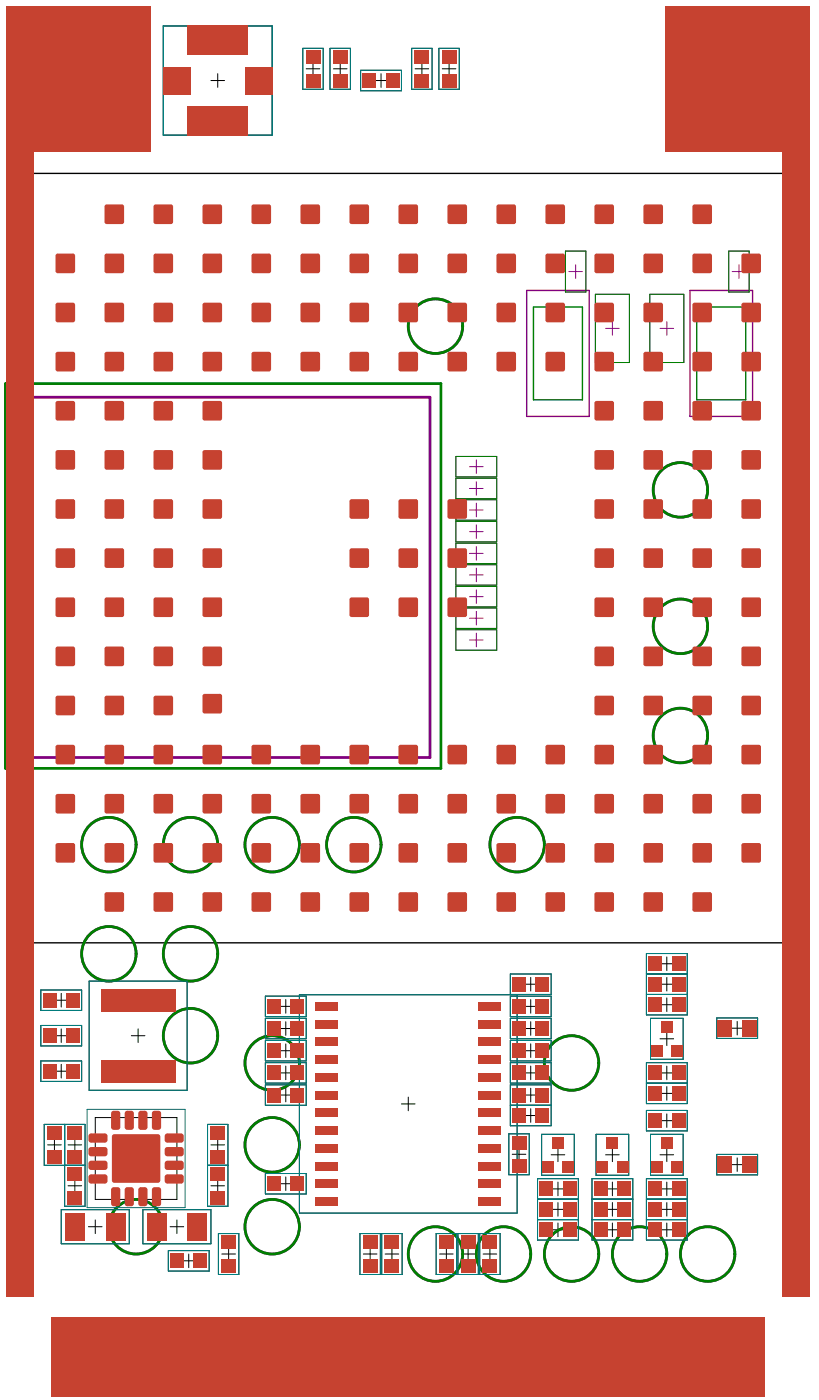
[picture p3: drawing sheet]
<svg xmlns="http://www.w3.org/2000/svg" width="100mm" height="171mm" viewBox="0 0 100 171" stroke-linecap="round" stroke-linejoin="round" font-family="sans-serif">
<g fill="none" stroke="#800080" stroke-width=".12">
<path d="M68.9 30.6h2.5v5h-2.5zM69.3 33.1h1.7M70.2 32.3v1.7M72.6 35.9h4.1v8.3h-4.1zM74.7 39.2v1.7M79.2 35.9h4.2v8.3h-4.2zM81.3 39.2v1.7M88.8 30.6h2.5v5h-2.5zM89.2 33.1h1.7M90.1 32.3v1.7M55.6 55.7h4.9v2.5h-4.9zM55.6 58.3h4.9v2.5h-4.9z"/>
<path d="M57.2 56.9h1.7M57.2 59.6h1.7M58.1 56.1v1.7M58.1 58.7v1.7M73.8 40.1h1.7M80.5 40.1h1.6M55.6 60.9h4.9v2.5h-4.9zM55.6 63.6h4.9v2.5h-4.9zM55.6 66.2h4.9v2.5h-4.9zM55.6 68.9h4.9v2.5h-4.9zM55.6 71.5h4.9v2.5h-4.9zM55.6 74.1h4.9v2.5h-4.9z"/>
<path d="M55.6 76.8h4.9v2.5h-4.9zM57.2 62.2h1.7M57.2 64.8h1.7M57.2 67.5h1.7M57.2 70.1h1.7M57.2 72.8h1.7M57.2 75.4h1.7M57.2 78.1h1.7M58.1 61.4v1.6M58.1 64v1.7M58.1 66.7v1.6M58.1 69.3v1.6"/>
<path d="M58.1 71.9v1.7M58.1 74.6v1.6M58.1 77.2v1.7"/>
</g>
<path d="M64.2 35.4h7.6v15.4h-7.6zM84.1 35.4h7.6v15.4h-7.6z" fill="none" stroke="#800080" stroke-width=".17"/>
<g fill="none" stroke="#800080" stroke-width=".33">
<path d="M.7 48.4h51.7v44h-51.7z"/>
<circle cx="53.1" cy="39.8" r="3.3"/>
<circle cx="82.9" cy="59.7" r="3.3"/>
<circle cx="82.9" cy="76.4" r="3.3"/>
<circle cx="82.9" cy="89.7" r="3.3"/>
<circle cx="13.3" cy="116.3" r="3.3"/>
<circle cx="13.3" cy="103" r="3.3"/>
<circle cx="23.2" cy="116.3" r="3.3"/>
<circle cx="23.2" cy="103" r="3.3"/>
<circle cx="33.2" cy="103" r="3.3"/>
<circle cx="43.1" cy="103" r="3.3"/>
<circle cx="63" cy="103" r="3.3"/>
<circle cx="23.2" cy="126.3" r="3.3"/>
<circle cx="33.2" cy="129.6" r="3.3"/>
<circle cx="33.2" cy="139.6" r="3.3"/>
<circle cx="69.7" cy="129.6" r="3.3"/>
<circle cx="16.6" cy="149.6" r="3.3"/>
<circle cx="33.2" cy="149.6" r="3.3"/>
<circle cx="53.1" cy="152.9" r="3.3"/>
<circle cx="61.4" cy="152.9" r="3.3"/>
<circle cx="69.7" cy="152.9" r="3.3"/>
<circle cx="78" cy="152.9" r="3.3"/>
<circle cx="86.3" cy="152.9" r="3.3"/>
</g>
<g fill="none" stroke="#000" stroke-width=".12">
<path d="M19.9 3.2h13.3v13.3h-13.3zM25.7 9.8h1.7M26.5 9v1.7M36.9 5.9h2.5v5h-2.5zM37.3 8.4h1.7M38.2 7.6v1.6M40.2 5.9h2.5v5h-2.5zM40.6 8.4h1.7M41.5 7.6v1.6M44 8.6h4.9v2.5h-4.9zM45.6 9.8h1.7M46.4 9v1.7"/>
<path d="M50.2 5.9h2.5v5h-2.5zM50.6 8.4h1.7M51.4 7.6v1.6M53.5 5.9h2.5v5h-2.5zM53.9 8.4h1.7M54.7 7.6v1.6M10.9 119.7h11.9v13.3h-11.9zM62.2 118.8h5v2.5h-5zM64.7 119.2v1.7M78.8 116.3h5v7.5h-5zM78.8 118.8h5M80.5 117.5h1.6"/>
<path d="M81.3 116.7v1.7M81.3 119.2v1.7M5 129.4h5v2.5h-5zM5 120.7h5v2.5h-5zM5 125.1h5v2.5h-5zM5.8 139.6h1.7M6.6 138.8v1.7M6.6 126.3h1.7M6.6 130.6h1.7M6.6 122h1.7M7.5 121.2v1.6M7.5 125.5v1.6"/>
<path d="M7.5 129.8v1.7M7.9 137.1v10h2.5v-10h-5v5h5M8.3 139.6h1.7M9.1 138.8v1.7M11.6 136.3h10v10h-10zM16 126.3h1.7M16.8 125.5v1.6M25.3 137.1h2.5v10h-2.5zM25.7 139.6h1.7M26.5 138.8v1.7M32.3 129.6h5v2.5h-5zM32.3 124.2h5v2.5h-5z"/>
<path d="M32.3 132.3h5v2.5h-5zM32.3 126.9h5v2.5h-5zM32.3 121.5h5v2.5h-5zM34 130.8h1.7M34 125.4h1.7M34 133.6h1.7M34 128.1h1.7M34 122.7h1.7M34.8 121.9v1.7M34.8 124.6v1.7M34.8 127.3v1.7M34.8 130v1.7"/>
<path d="M34.8 132.7v1.7M36.5 121.3h26.5v26.6h-26.5zM48.9 134.6h1.7M49.8 133.8v1.7M62 138.3h2.5v5h-2.5zM62.2 129.6h5v2.5h-5zM62.2 121.5h5v2.5h-5zM62.2 124.2h5v2.5h-5zM62.2 126.9h5v2.5h-5zM62.2 132.3h5v5h-5zM62.2 134.8h5M63.3 139.9v1.7"/>
<path d="M63.9 130.8h1.6M63.9 125.4h1.6M63.9 133.6h1.6M63.9 120h1.6M63.9 128.1h1.6M63.9 122.7h1.6M63.9 136h1.6M64.7 121.9v1.7M64.7 124.6v1.7M64.7 127.3v1.7M64.7 130v1.7M64.7 132.7v1.7"/>
<path d="M64.7 135.2v1.7M66 138.3h4v5h-4zM72.7 138.3h3.9v5h-3.9zM78.8 129.6h5v5h-5zM78.8 135.4h5v2.5h-5zM78.8 132.1h5M78.8 121.3h5M79.3 138.3h4v5h-4zM79.3 124.2h4v5h-4zM80.5 133.4h1.6M80.5 136.7h1.6M80.5 130.9h1.6"/>
<path d="M80.5 126.7h1.6M80.5 120h1.6M80.5 122.5h1.6M81.3 121.7v1.7M81.3 125.9v1.6M81.3 130v1.7M81.3 132.5v1.7M81.3 135.8v1.7M87.4 124.2h5v2.4h-5zM89 125.4h1.7M89.9 124.6v1.6M7.5 147.5h8.3v4.2h-8.3z"/>
<path d="M8.3 144.6h1.7M9.1 143.8v1.7M10.8 149.6h1.6M11.6 148.8v1.6M15.8 141.3h1.6M16.6 140.5v1.6M17.4 147.5h8.3v4.2h-8.3zM20.5 152.5h5v2.5h-5zM20.7 149.6h1.7M21.6 148.8v1.6M22.2 153.8h1.6M23 152.9v1.7"/>
<path d="M25.3 142.1h2.5M25.7 144.6h1.7M26.5 143.8v1.7M26.6 150.4h2.5v5h-2.5zM27 152.9h1.7M27.9 152.1v1.7M32.3 143.1h5v2.5h-5zM34 144.4h1.7M34.8 143.5v1.7M43.9 150.4h2.5v5h-2.5zM44.3 152.9h1.7M45.1 152.1v1.7"/>
<path d="M46.5 150.4h2.5v5h-2.5zM46.9 152.9h1.7M47.8 152.1v1.7M53.2 150.4h2.5v5h-2.5zM53.6 152.9h1.6M54.4 152.1v1.7M55.8 150.4h2.5v5h-2.5zM56.2 152.9h1.7M57.1 152.1v1.7M58.5 150.4h2.5v5h-2.5zM58.9 152.9h1.6M59.7 152.1v1.7"/>
<path d="M62.4 140.8h1.7M65.5 148.7h5M65.5 143.8h5v7.4h-5zM65.5 146.2h5M67.2 150h1.6M67.2 140.8h1.6M67.2 145h1.6M67.2 147.5h1.6M68 140v1.7M68 144.2v1.6M68 146.7v1.6M68 149.2v1.6"/>
<path d="M72.2 148.7h4.9M72.2 143.8h4.9v7.4h-4.9zM72.2 146.2h4.9M73.8 150h1.7M73.8 140.8h1.7M73.8 145h1.7M73.8 147.5h1.7M74.7 140v1.7M74.7 144.2v1.6M74.7 146.7v1.6M74.7 149.2v1.6M78.8 148.7h5"/>
<path d="M78.8 143.8h5v7.4h-5zM78.8 146.2h5M80.5 150h1.6M80.5 140.8h1.6M80.5 145h1.6M80.5 147.5h1.6M81.3 140v1.7M81.3 144.2v1.6M81.3 146.7v1.6M81.3 149.2v1.6M87.4 140.8h5v2.5h-5zM89 142h1.7"/>
<path d="M89.9 141.2v1.7"/>
</g>
<path d="M3 21.1h93.5v93.9h-93.5zM48.8 68.1h2M49.8 67.1v2" fill="none" stroke="#000" stroke-width=".17"/>
<g fill="none" stroke="#008000" stroke-width=".12">
<path d="M68.9 30.6h2.5v5h-2.5zM72.6 35.9h4.1v8.3h-4.1zM79.2 35.9h4.2v8.3h-4.2zM88.8 30.6h2.5v5h-2.5zM55.6 55.7h4.9v2.5h-4.9zM55.6 58.3h4.9v2.5h-4.9zM55.6 60.9h4.9v2.5h-4.9zM55.6 63.6h4.9v2.5h-4.9zM55.6 66.2h4.9v2.5h-4.9zM55.6 68.9h4.9v2.5h-4.9zM55.6 71.5h4.9v2.5h-4.9zM55.6 74.1h4.9v2.5h-4.9z"/>
<path d="M55.6 76.8h4.9v2.5h-4.9z"/>
</g>
<path d="M65 37.4h6v11.4h-6zM84.9 37.4h6v11.4h-6z" fill="none" stroke="#008000" stroke-width=".17"/>
<g fill="none" stroke="#008000" stroke-width=".33">
<path d="M.7 46.8h53v46.9h-53z"/>
<circle cx="53.1" cy="39.8" r="3.3"/>
<circle cx="82.9" cy="59.7" r="3.3"/>
<circle cx="82.9" cy="76.4" r="3.3"/>
<circle cx="82.9" cy="89.7" r="3.3"/>
<circle cx="13.3" cy="116.3" r="3.3"/>
<circle cx="13.3" cy="103" r="3.3"/>
<circle cx="23.2" cy="116.3" r="3.3"/>
<circle cx="23.2" cy="103" r="3.3"/>
<circle cx="33.2" cy="103" r="3.3"/>
<circle cx="43.1" cy="103" r="3.3"/>
<circle cx="63" cy="103" r="3.3"/>
<circle cx="23.2" cy="126.3" r="3.3"/>
<circle cx="33.2" cy="129.6" r="3.3"/>
<circle cx="33.2" cy="139.6" r="3.3"/>
<circle cx="69.7" cy="129.6" r="3.3"/>
<circle cx="16.6" cy="149.6" r="3.3"/>
<circle cx="33.2" cy="149.6" r="3.3"/>
<circle cx="53.1" cy="152.9" r="3.3"/>
<circle cx="61.4" cy="152.9" r="3.3"/>
<circle cx="69.7" cy="152.9" r="3.3"/>
<circle cx="78" cy="152.9" r="3.3"/>
<circle cx="86.3" cy="152.9" r="3.3"/>
</g>
<g fill="none" stroke="#008080" stroke-width=".12">
<path d="M36.9 5.9h2.5v5h-2.5zM40.2 5.9h2.5v5h-2.5zM44 8.6h4.9v2.5h-4.9zM50.2 5.9h2.5v5h-2.5zM53.5 5.9h2.5v5h-2.5zM10.9 119.7h11.9v13.3h-11.9zM62.2 118.8h5v2.5h-5zM78.8 116.3h5v7.5h-5zM78.8 118.8h5M5 129.4h5v2.5h-5zM5 120.7h5v2.5h-5zM5 125.1h5v2.5h-5z"/>
<path d="M7.9 137.1v10h2.5v-10h-5v5h5M10.6 135.3h12v12h-12zM25.3 137.1h2.5v10h-2.5zM32.3 129.6h5v2.5h-5zM32.3 124.2h5v2.5h-5zM32.3 132.3h5v2.5h-5zM32.3 126.9h5v2.5h-5zM32.3 121.5h5v2.5h-5zM36.5 121.3h26.5v26.6h-26.5zM62 138.3h2.5v5h-2.5zM62.2 129.6h5v2.5h-5zM62.2 121.5h5v2.5h-5z"/>
<path d="M62.2 124.2h5v2.5h-5zM62.2 126.9h5v2.5h-5zM62.2 132.3h5v5h-5zM62.2 134.8h5M66 138.3h4v5h-4zM72.7 138.3h3.9v5h-3.9zM78.8 129.6h5v5h-5zM78.8 135.4h5v2.5h-5zM78.8 132.1h5M78.8 121.3h5M79.3 124.2h4v5h-4zM79.3 138.3h4v5h-4z"/>
<path d="M87.4 124.2h5v2.4h-5zM7.5 147.5h8.3v4.2h-8.3zM17.4 147.5h8.3v4.2h-8.3zM20.5 152.5h5v2.5h-5zM25.3 142.1h2.5M26.6 150.4h2.5v5h-2.5zM32.3 143.1h5v2.5h-5zM43.9 150.4h2.5v5h-2.5zM46.5 150.4h2.5v5h-2.5zM53.2 150.4h2.5v5h-2.5zM55.8 150.4h2.5v5h-2.5zM58.5 150.4h2.5v5h-2.5z"/>
<path d="M65.5 143.8h5v7.4h-5zM65.5 148.7h5M65.5 146.2h5M72.2 148.7h4.9M72.2 143.8h4.9v7.4h-4.9zM72.2 146.2h4.9M78.8 148.7h5M78.8 143.8h5v7.4h-5zM78.8 146.2h5M87.4 140.8h5v2.5h-5z"/>
</g>
<path d="M19.9 3.2h13.3v13.3h-13.3z" fill="none" stroke="#008080" stroke-width=".17"/>
<g fill="#c64230">
<path d="M.8 18.3h3.3v139.8h-3.3z" fill-rule="evenodd"/>
<path d="M95.4 18.3h3.3v139.8h-3.3z" fill-rule="evenodd"/>
<path d="M6.3 160.7h86.9v9.7h-86.9z" fill-rule="evenodd"/>
<path d="M81.1 .8h17.6v17.7h-17.6z" fill-rule="evenodd"/>
<path d="M.8 .8h17.6v17.7h-17.6z" fill-rule="evenodd"/>
<path d="M18.8 135.5h.5l.3 .3v1.7l-.3 .3h-.5l-.3-.3v-1.7z" fill-rule="evenodd"/>
<path d="M15.5 144.8h.5l.3 .3v1.7l-.3 .3h-.5l-.3-.3v-1.7z" fill-rule="evenodd"/>
<path d="M17.2 144.8h.4l.4 .3v1.7l-.4 .3h-.4l-.3-.3v-1.7z" fill-rule="evenodd"/>
<path d="M11.1 138.2h1.7l.3 .4v.4l-.3 .4h-1.7l-.3-.4v-.4z" fill-rule="evenodd"/>
<path d="M11.1 139.9h1.7l.3 .3v.5l-.3 .3h-1.7l-.3-.3v-.5z" fill-rule="evenodd"/>
<path d="M11.1 141.6h1.7l.3 .3v.5l-.3 .3h-1.7l-.3-.3v-.5z" fill-rule="evenodd"/>
<path d="M11.1 143.2h1.7l.3 .4v.4l-.3 .4h-1.7l-.3-.4v-.4z" fill-rule="evenodd"/>
<path d="M13.9 144.8h.4l.4 .3v1.7l-.4 .3h-.4l-.4-.3v-1.7z" fill-rule="evenodd"/>
<path d="M13.9 135.5h.4l.4 .3v1.7l-.4 .3h-.4l-.4-.3v-1.7z" fill-rule="evenodd"/>
<path d="M15.5 135.5h.5l.3 .3v1.7l-.3 .3h-.5l-.3-.3v-1.7z" fill-rule="evenodd"/>
<path d="M17.2 135.5h.4l.4 .3v1.7l-.4 .3h-.4l-.3-.3v-1.7z" fill-rule="evenodd"/>
<path d="M20.4 138.2h1.7l.3 .4v.4l-.3 .4h-1.7l-.3-.4v-.4z" fill-rule="evenodd"/>
<path d="M20.4 139.9h1.7l.3 .3v.5l-.3 .3h-1.7l-.3-.3v-.5z" fill-rule="evenodd"/>
<path d="M20.4 141.6h1.7l.3 .3v.5l-.3 .3h-1.7l-.3-.3v-.5z" fill-rule="evenodd"/>
<path d="M20.4 143.2h1.7l.3 .4v.4l-.3 .4h-1.7l-.3-.4v-.4z" fill-rule="evenodd"/>
<path d="M18.8 144.8h.5l.3 .3v1.7l-.3 .3h-.5l-.3-.3v-1.7z" fill-rule="evenodd"/>
<path d="M13.9 138.3h5.3l.3 .3v5.3l-.3 .4h-5.3l-.3-.4v-5.3z" fill-rule="evenodd"/>
<path d="M68.6 149.1h1.7v1.8h-1.7z" fill-rule="evenodd"/>
<path d="M65.8 149.1h1.6v1.8h-1.6z" fill-rule="evenodd"/>
<path d="M27 150.7h1.8v1.6h-1.8z" fill-rule="evenodd"/>
<path d="M27 153.6h1.8v1.6h-1.8z" fill-rule="evenodd"/>
<path d="M81.9 132.5h1.6v1.7h-1.6z" fill-rule="evenodd"/>
<path d="M79 132.5h1.7v1.7h-1.7z" fill-rule="evenodd"/>
<path d="M81.9 135.8h1.6v1.8h-1.6z" fill-rule="evenodd"/>
<path d="M79 135.8h1.7v1.8h-1.7z" fill-rule="evenodd"/>
<path d="M81.9 130h1.6v1.8h-1.6z" fill-rule="evenodd"/>
<path d="M79 130h1.7v1.8h-1.7z" fill-rule="evenodd"/>
<path d="M80.6 138.6h1.4v1.4h-1.4z" fill-rule="evenodd"/>
<path d="M81.8 141.6h1.4v1.4h-1.4z" fill-rule="evenodd"/>
<path d="M79.3 141.6h1.4v1.4h-1.4z" fill-rule="evenodd"/>
<path d="M58.4 133h2.7v1.1h-2.7z" fill-rule="evenodd"/>
<path d="M58.4 130.9h2.7v1h-2.7z" fill-rule="evenodd"/>
<path d="M58.4 128.7h2.7v1.1h-2.7z" fill-rule="evenodd"/>
<path d="M58.4 135.2h2.7v1h-2.7z" fill-rule="evenodd"/>
<path d="M58.4 137.3h2.7v1.1h-2.7z" fill-rule="evenodd"/>
<path d="M58.4 139.5h2.7v1.1h-2.7z" fill-rule="evenodd"/>
<path d="M58.4 141.7h2.7v1h-2.7z" fill-rule="evenodd"/>
<path d="M58.4 126.5h2.7v1.1h-2.7z" fill-rule="evenodd"/>
<path d="M38.5 133h2.7v1.1h-2.7z" fill-rule="evenodd"/>
<path d="M38.5 130.9h2.7v1h-2.7z" fill-rule="evenodd"/>
<path d="M38.5 128.7h2.7v1.1h-2.7z" fill-rule="evenodd"/>
<path d="M38.5 135.2h2.7v1h-2.7z" fill-rule="evenodd"/>
<path d="M38.5 137.3h2.7v1.1h-2.7z" fill-rule="evenodd"/>
<path d="M38.5 139.5h2.7v1.1h-2.7z" fill-rule="evenodd"/>
<path d="M38.5 141.7h2.7v1h-2.7z" fill-rule="evenodd"/>
<path d="M38.5 126.5h2.7v1.1h-2.7z" fill-rule="evenodd"/>
<path d="M38.5 124.4h2.7v1h-2.7z" fill-rule="evenodd"/>
<path d="M38.5 143.8h2.7v1.1h-2.7z" fill-rule="evenodd"/>
<path d="M58.4 124.4h2.7v1h-2.7z" fill-rule="evenodd"/>
<path d="M58.4 143.8h2.7v1.1h-2.7z" fill-rule="evenodd"/>
<path d="M38.5 122.2h2.7v1.1h-2.7z" fill-rule="evenodd"/>
<path d="M38.5 146h2.7v1.1h-2.7z" fill-rule="evenodd"/>
<path d="M58.4 146h2.7v1.1h-2.7z" fill-rule="evenodd"/>
<path d="M58.4 122.2h2.7v1.1h-2.7z" fill-rule="evenodd"/>
<path d="M62.5 124.5h1.6v1.8h-1.6z" fill-rule="evenodd"/>
<path d="M65.3 124.5h1.6v1.8h-1.6z" fill-rule="evenodd"/>
<path d="M65.3 132.7h1.6v1.8h-1.6z" fill-rule="evenodd"/>
<path d="M62.5 132.7h1.6v1.8h-1.6z" fill-rule="evenodd"/>
<path d="M65.3 119.1h1.6v1.8h-1.6z" fill-rule="evenodd"/>
<path d="M62.5 119.1h1.6v1.8h-1.6z" fill-rule="evenodd"/>
<path d="M65.3 127.2h1.6v1.8h-1.6z" fill-rule="evenodd"/>
<path d="M62.5 127.2h1.6v1.8h-1.6z" fill-rule="evenodd"/>
<path d="M65.3 121.8h1.6v1.8h-1.6z" fill-rule="evenodd"/>
<path d="M62.5 121.8h1.6v1.8h-1.6z" fill-rule="evenodd"/>
<path d="M65.3 130h1.6v1.7h-1.6z" fill-rule="evenodd"/>
<path d="M62.5 130h1.6v1.7h-1.6z" fill-rule="evenodd"/>
<path d="M79 119.1h1.7v1.8h-1.7z" fill-rule="evenodd"/>
<path d="M81.9 119.1h1.6v1.8h-1.6z" fill-rule="evenodd"/>
<path d="M81.9 121.6h1.6v1.8h-1.6z" fill-rule="evenodd"/>
<path d="M79 121.6h1.7v1.8h-1.7z" fill-rule="evenodd"/>
<path d="M80.6 124.5h1.4v1.4h-1.4z" fill-rule="evenodd"/>
<path d="M81.8 127.5h1.4v1.4h-1.4z" fill-rule="evenodd"/>
<path d="M79.3 127.5h1.4v1.4h-1.4z" fill-rule="evenodd"/>
<path d="M87.5 124.4h1.7v2h-1.7z" fill-rule="evenodd"/>
<path d="M90.5 124.4h1.7v2h-1.7z" fill-rule="evenodd"/>
<path d="M79 116.6h1.7v1.8h-1.7z" fill-rule="evenodd"/>
<path d="M81.9 116.6h1.6v1.8h-1.6z" fill-rule="evenodd"/>
<path d="M87.5 141h1.7v2.1h-1.7z" fill-rule="evenodd"/>
<path d="M90.5 141h1.7v2.1h-1.7z" fill-rule="evenodd"/>
<path d="M79 144.1h1.7v1.8h-1.7z" fill-rule="evenodd"/>
<path d="M81.9 144.1h1.6v1.8h-1.6z" fill-rule="evenodd"/>
<path d="M81.9 149.1h1.6v1.8h-1.6z" fill-rule="evenodd"/>
<path d="M79 149.1h1.7v1.8h-1.7z" fill-rule="evenodd"/>
<path d="M81.9 146.6h1.6v1.8h-1.6z" fill-rule="evenodd"/>
<path d="M79 146.6h1.7v1.8h-1.7z" fill-rule="evenodd"/>
<path d="M35.5 124.5h1.6v1.8h-1.6z" fill-rule="evenodd"/>
<path d="M32.6 124.5h1.6v1.8h-1.6z" fill-rule="evenodd"/>
<path d="M32.6 121.8h1.6v1.8h-1.6z" fill-rule="evenodd"/>
<path d="M35.5 121.8h1.6v1.8h-1.6z" fill-rule="evenodd"/>
<path d="M32.6 127.2h1.6v1.8h-1.6z" fill-rule="evenodd"/>
<path d="M35.5 127.2h1.6v1.8h-1.6z" fill-rule="evenodd"/>
<path d="M35.5 143.5h1.6v1.8h-1.6z" fill-rule="evenodd"/>
<path d="M32.6 143.5h1.6v1.8h-1.6z" fill-rule="evenodd"/>
<path d="M35.5 132.7h1.6v1.8h-1.6z" fill-rule="evenodd"/>
<path d="M32.6 132.7h1.6v1.8h-1.6z" fill-rule="evenodd"/>
<path d="M32.6 130h1.6v1.7h-1.6z" fill-rule="evenodd"/>
<path d="M35.5 130h1.6v1.7h-1.6z" fill-rule="evenodd"/>
<path d="M58.8 150.7h1.8v1.6h-1.8z" fill-rule="evenodd"/>
<path d="M58.8 153.6h1.8v1.6h-1.8z" fill-rule="evenodd"/>
<path d="M44.2 150.7h1.8v1.6h-1.8z" fill-rule="evenodd"/>
<path d="M44.2 153.6h1.8v1.6h-1.8z" fill-rule="evenodd"/>
<path d="M56.2 150.7h1.8v1.6h-1.8z" fill-rule="evenodd"/>
<path d="M56.2 153.6h1.8v1.6h-1.8z" fill-rule="evenodd"/>
<path d="M53.5 150.7h1.8v1.6h-1.8z" fill-rule="evenodd"/>
<path d="M53.5 153.6h1.8v1.6h-1.8z" fill-rule="evenodd"/>
<path d="M25.6 140.2h1.8v1.7h-1.8z" fill-rule="evenodd"/>
<path d="M25.6 137.4h1.8v1.6h-1.8z" fill-rule="evenodd"/>
<path d="M25.6 145.2h1.8v1.7h-1.8z" fill-rule="evenodd"/>
<path d="M25.6 142.4h1.8v1.6h-1.8z" fill-rule="evenodd"/>
<path d="M17.9 147.9h2.4v3.4h-2.4z" fill-rule="evenodd"/>
<path d="M22.9 147.9h2.3v3.4h-2.3z" fill-rule="evenodd"/>
<path d="M12.9 147.9h2.4v3.4h-2.4z" fill-rule="evenodd"/>
<path d="M7.9 147.9h2.4v3.4h-2.4z" fill-rule="evenodd"/>
<path d="M8.2 142.4h1.8v1.6h-1.8z" fill-rule="evenodd"/>
<path d="M8.2 145.2h1.8v1.7h-1.8z" fill-rule="evenodd"/>
<path d="M5.7 140.2h1.8v1.7h-1.8z" fill-rule="evenodd"/>
<path d="M5.7 137.4h1.8v1.6h-1.8z" fill-rule="evenodd"/>
<path d="M12.3 120.6h9v2.8h-9z" fill-rule="evenodd"/>
<path d="M12.3 129.3h9.1v2.7h-9.1z" fill-rule="evenodd"/>
<path d="M5.2 125.4h1.7v1.8h-1.7z" fill-rule="evenodd"/>
<path d="M8.1 125.4h1.6v1.8h-1.6z" fill-rule="evenodd"/>
<path d="M8.1 129.7h1.6v1.8h-1.6z" fill-rule="evenodd"/>
<path d="M5.2 129.7h1.7v1.8h-1.7z" fill-rule="evenodd"/>
<path d="M8.2 140.2h1.8v1.7h-1.8z" fill-rule="evenodd"/>
<path d="M8.2 137.4h1.8v1.6h-1.8z" fill-rule="evenodd"/>
<path d="M5.2 121.1h1.7v1.8h-1.7z" fill-rule="evenodd"/>
<path d="M8.1 121.1h1.6v1.8h-1.6z" fill-rule="evenodd"/>
<path d="M75.3 149.1h1.6v1.8h-1.6z" fill-rule="evenodd"/>
<path d="M72.4 149.1h1.6v1.8h-1.6z" fill-rule="evenodd"/>
<path d="M65.8 144.1h1.6v1.8h-1.6z" fill-rule="evenodd"/>
<path d="M68.6 144.1h1.7v1.8h-1.7z" fill-rule="evenodd"/>
<path d="M23.6 152.9h1.6v1.8h-1.6z" fill-rule="evenodd"/>
<path d="M20.8 152.9h1.6v1.8h-1.6z" fill-rule="evenodd"/>
<path d="M72.4 144.1h1.6v1.8h-1.6z" fill-rule="evenodd"/>
<path d="M75.3 144.1h1.6v1.8h-1.6z" fill-rule="evenodd"/>
<path d="M68.6 146.6h1.7v1.8h-1.7z" fill-rule="evenodd"/>
<path d="M65.8 146.6h1.6v1.8h-1.6z" fill-rule="evenodd"/>
<path d="M75.3 146.6h1.6v1.8h-1.6z" fill-rule="evenodd"/>
<path d="M72.4 146.6h1.6v1.8h-1.6z" fill-rule="evenodd"/>
<path d="M72.7 141.6h1.4v1.4h-1.4z" fill-rule="evenodd"/>
<path d="M75.2 141.6h1.4v1.4h-1.4z" fill-rule="evenodd"/>
<path d="M74 138.6h1.3v1.4h-1.3z" fill-rule="evenodd"/>
<path d="M46.9 150.7h1.8v1.6h-1.8z" fill-rule="evenodd"/>
<path d="M46.9 153.6h1.8v1.6h-1.8z" fill-rule="evenodd"/>
<path d="M53.8 6.1h1.8v1.7h-1.8z" fill-rule="evenodd"/>
<path d="M53.8 9h1.8v1.6h-1.8z" fill-rule="evenodd"/>
<path d="M50.5 6.1h1.8v1.7h-1.8z" fill-rule="evenodd"/>
<path d="M50.5 9h1.8v1.6h-1.8z" fill-rule="evenodd"/>
<path d="M47.1 8.9h1.6v1.8h-1.6z" fill-rule="evenodd"/>
<path d="M44.2 8.9h1.6v1.8h-1.6z" fill-rule="evenodd"/>
<path d="M40.6 6.1h1.8v1.7h-1.8z" fill-rule="evenodd"/>
<path d="M40.6 9h1.8v1.6h-1.8z" fill-rule="evenodd"/>
<path d="M37.3 6.1h1.8v1.7h-1.8z" fill-rule="evenodd"/>
<path d="M37.3 9h1.8v1.6h-1.8z" fill-rule="evenodd"/>
<path d="M66.1 141.6h1.4v1.4h-1.4z" fill-rule="evenodd"/>
<path d="M68.6 141.6h1.4v1.4h-1.4z" fill-rule="evenodd"/>
<path d="M67.3 138.6h1.4v1.4h-1.4z" fill-rule="evenodd"/>
<path d="M29.8 8.1h3.4v3.4h-3.4z" fill-rule="evenodd"/>
<path d="M22.9 3.1h7.3v3.6h-7.3z" fill-rule="evenodd"/>
<path d="M22.9 13h7.3v3.5h-7.3z" fill-rule="evenodd"/>
<path d="M19.9 8.1h3.4v3.4h-3.4z" fill-rule="evenodd"/>
<path d="M62.4 141.4h1.8v1.6h-1.8z" fill-rule="evenodd"/>
<path d="M62.4 138.5h1.8v1.7h-1.8z" fill-rule="evenodd"/>
<path d="M62.5 135.2h1.6v1.7h-1.6z" fill-rule="evenodd"/>
<path d="M65.3 135.2h1.6v1.7h-1.6z" fill-rule="evenodd"/>
<path d="M86.6 161.1h2v7.7h-2z" fill-rule="evenodd"/>
<path d="M83.9 161.1h2.1v7.7h-2.1z" fill-rule="evenodd"/>
<path d="M81.3 161.1h2v7.7h-2z" fill-rule="evenodd"/>
<path d="M78.6 161.1h2.1v7.7h-2.1z" fill-rule="evenodd"/>
<path d="M75.9 161.1h2.1v7.7h-2.1z" fill-rule="evenodd"/>
<path d="M73.3 161.1h2v7.7h-2z" fill-rule="evenodd"/>
<path d="M70.6 161.1h2.1v7.7h-2.1z" fill-rule="evenodd"/>
<path d="M68 161.1h2v7.7h-2z" fill-rule="evenodd"/>
<path d="M65.3 161.1h2.1v7.7h-2.1z" fill-rule="evenodd"/>
<path d="M62.7 161.1h2v7.7h-2z" fill-rule="evenodd"/>
<path d="M60 161.1h2.1v7.7h-2.1z" fill-rule="evenodd"/>
<path d="M57.4 161.1h2v7.7h-2z" fill-rule="evenodd"/>
<path d="M54.7 161.1h2.1v7.7h-2.1z" fill-rule="evenodd"/>
<path d="M52.1 161.1h2v7.7h-2z" fill-rule="evenodd"/>
<path d="M49.4 161.1h2.1v7.7h-2.1z" fill-rule="evenodd"/>
<path d="M46.7 161.1h2.1v7.7h-2.1z" fill-rule="evenodd"/>
<path d="M44.1 161.1h2.1v7.7h-2.1z" fill-rule="evenodd"/>
<path d="M41.4 161.1h2.1v7.7h-2.1z" fill-rule="evenodd"/>
<path d="M28.2 161.1h2v7.7h-2z" fill-rule="evenodd"/>
<path d="M25.5 161.1h2.1v7.7h-2.1z" fill-rule="evenodd"/>
<path d="M22.9 161.1h2v7.7h-2z" fill-rule="evenodd"/>
<path d="M20.2 161.1h2.1v7.7h-2.1z" fill-rule="evenodd"/>
<path d="M17.6 161.1h2v7.7h-2z" fill-rule="evenodd"/>
<path d="M14.9 161.1h2.1v7.7h-2.1z" fill-rule="evenodd"/>
<path d="M12.2 161.1h2.1v7.7h-2.1z" fill-rule="evenodd"/>
<path d="M9.6 161.1h2v7.7h-2z" fill-rule="evenodd"/>
<path d="M60.8 90.8h1.8l.3 .3v1.9l-.3 .2h-1.8l-.3-.2v-1.9z" fill-rule="evenodd"/>
<path d="M66.8 90.8h1.8l.3 .3v1.9l-.3 .2h-1.8l-.3-.2v-1.9z" fill-rule="evenodd"/>
<path d="M48.8 90.8h1.9l.3 .3v1.9l-.3 .2h-1.9l-.2-.2v-1.9z" fill-rule="evenodd"/>
<path d="M54.8 90.8h1.9l.2 .3v1.9l-.2 .2h-1.9l-.3-.2v-1.9z" fill-rule="evenodd"/>
<path d="M36.9 90.8h1.9l.2 .3v1.9l-.2 .2h-1.9l-.3-.2v-1.9z" fill-rule="evenodd"/>
<path d="M42.9 90.8h1.8l.3 .3v1.9l-.3 .2h-1.8l-.3-.2v-1.9z" fill-rule="evenodd"/>
<path d="M30.9 90.8h1.9l.2 .3v1.9l-.2 .2h-1.9l-.2-.2v-1.9z" fill-rule="evenodd"/>
<path d="M72.7 48.9h1.9l.2 .3v1.8l-.2 .3h-1.9l-.2-.3v-1.8z" fill-rule="evenodd"/>
<path d="M72.7 54.9h1.9l.2 .3v1.8l-.2 .3h-1.9l-.2-.3v-1.8z" fill-rule="evenodd"/>
<path d="M72.7 66.9h1.9l.2 .2v1.9l-.2 .3h-1.9l-.2-.3v-1.9z" fill-rule="evenodd"/>
<path d="M72.7 60.9h1.9l.2 .2v1.9l-.2 .3h-1.9l-.2-.3v-1.9z" fill-rule="evenodd"/>
<path d="M72.7 78.9h1.9l.2 .2v1.9l-.2 .2h-1.9l-.2-.2v-1.9z" fill-rule="evenodd"/>
<path d="M72.7 84.8h1.9l.2 .3v1.9l-.2 .2h-1.9l-.2-.2v-1.9z" fill-rule="evenodd"/>
<path d="M72.7 72.9h1.9l.2 .2v1.9l-.2 .3h-1.9l-.2-.3v-1.9z" fill-rule="evenodd"/>
<path d="M66.8 42.9h1.8l.3 .3v1.8l-.3 .3h-1.8l-.3-.3v-1.8z" fill-rule="evenodd"/>
<path d="M60.8 42.9h1.8l.3 .3v1.8l-.3 .3h-1.8l-.3-.3v-1.8z" fill-rule="evenodd"/>
<path d="M54.8 42.9h1.9l.2 .3v1.8l-.2 .3h-1.9l-.3-.3v-1.8z" fill-rule="evenodd"/>
<path d="M48.8 42.9h1.9l.3 .3v1.8l-.3 .3h-1.9l-.2-.3v-1.8z" fill-rule="evenodd"/>
<path d="M36.9 42.9h1.9l.2 .3v1.8l-.2 .3h-1.9l-.3-.3v-1.8z" fill-rule="evenodd"/>
<path d="M42.9 42.9h1.8l.3 .3v1.8l-.3 .3h-1.8l-.3-.3v-1.8z" fill-rule="evenodd"/>
<path d="M30.9 42.9h1.9l.2 .3v1.8l-.2 .3h-1.9l-.2-.3v-1.8z" fill-rule="evenodd"/>
<path d="M24.9 84.6h1.9l.3 .3v1.9l-.3 .2h-1.9l-.2-.2v-1.9z" fill-rule="evenodd"/>
<path d="M24.9 78.9h1.9l.3 .2v1.9l-.3 .2h-1.9l-.2-.2v-1.9z" fill-rule="evenodd"/>
<path d="M24.9 72.9h1.9l.3 .2v1.9l-.3 .3h-1.9l-.2-.3v-1.9z" fill-rule="evenodd"/>
<path d="M24.9 66.9h1.9l.3 .2v1.9l-.3 .3h-1.9l-.2-.3v-1.9z" fill-rule="evenodd"/>
<path d="M24.9 60.9h1.9l.3 .2v1.9l-.3 .3h-1.9l-.2-.3v-1.9z" fill-rule="evenodd"/>
<path d="M24.9 54.9h1.9l.3 .3v1.8l-.3 .3h-1.9l-.2-.3v-1.8z" fill-rule="evenodd"/>
<path d="M24.9 48.9h1.9l.3 .3v1.8l-.3 .3h-1.9l-.2-.3v-1.8z" fill-rule="evenodd"/>
<path d="M84.7 24.9h1.8l.3 .3v1.9l-.3 .2h-1.8l-.3-.2v-1.9z" fill-rule="evenodd"/>
<path d="M90.6 30.9h1.9l.3 .3v1.9l-.3 .2h-1.9l-.2-.2v-1.9z" fill-rule="evenodd"/>
<path d="M84.7 30.9h1.8l.3 .3v1.9l-.3 .2h-1.8l-.3-.2v-1.9z" fill-rule="evenodd"/>
<path d="M90.6 42.9h1.9l.3 .3v1.8l-.3 .3h-1.9l-.2-.3v-1.8z" fill-rule="evenodd"/>
<path d="M90.6 36.9h1.9l.3 .3v1.8l-.3 .3h-1.9l-.2-.3v-1.8z" fill-rule="evenodd"/>
<path d="M78.7 30.9h1.9l.2 .3v1.9l-.2 .2h-1.9l-.3-.2v-1.9z" fill-rule="evenodd"/>
<path d="M84.7 36.9h1.8l.3 .3v1.8l-.3 .3h-1.8l-.3-.3v-1.8z" fill-rule="evenodd"/>
<path d="M78.7 24.9h1.9l.2 .3v1.9l-.2 .2h-1.9l-.3-.2v-1.9z" fill-rule="evenodd"/>
<path d="M84.7 42.9h1.8l.3 .3v1.8l-.3 .3h-1.8l-.3-.3v-1.8z" fill-rule="evenodd"/>
<path d="M78.7 36.9h1.9l.2 .3v1.8l-.2 .3h-1.9l-.3-.3v-1.8z" fill-rule="evenodd"/>
<path d="M90.6 48.9h1.9l.3 .3v1.8l-.3 .3h-1.9l-.2-.3v-1.8z" fill-rule="evenodd"/>
<path d="M90.6 54.9h1.9l.3 .3v1.8l-.3 .3h-1.9l-.2-.3v-1.8z" fill-rule="evenodd"/>
<path d="M84.7 48.9h1.8l.3 .3v1.8l-.3 .3h-1.8l-.3-.3v-1.8z" fill-rule="evenodd"/>
<path d="M90.6 66.9h1.9l.3 .2v1.9l-.3 .3h-1.9l-.2-.3v-1.9z" fill-rule="evenodd"/>
<path d="M90.6 60.9h1.9l.3 .2v1.9l-.3 .3h-1.9l-.2-.3v-1.9z" fill-rule="evenodd"/>
<path d="M78.7 48.9h1.9l.2 .3v1.8l-.2 .3h-1.9l-.3-.3v-1.8z" fill-rule="evenodd"/>
<path d="M84.7 54.9h1.8l.3 .3v1.8l-.3 .3h-1.8l-.3-.3v-1.8z" fill-rule="evenodd"/>
<path d="M78.7 42.9h1.9l.2 .3v1.8l-.2 .3h-1.9l-.3-.3v-1.8z" fill-rule="evenodd"/>
<path d="M84.7 60.9h1.8l.3 .2v1.9l-.3 .3h-1.8l-.3-.3v-1.9z" fill-rule="evenodd"/>
<path d="M78.7 54.9h1.9l.2 .3v1.8l-.2 .3h-1.9l-.3-.3v-1.8z" fill-rule="evenodd"/>
<path d="M66.8 24.9h1.8l.3 .3v1.9l-.3 .2h-1.8l-.3-.2v-1.9z" fill-rule="evenodd"/>
<path d="M72.7 24.9h1.9l.2 .3v1.9l-.2 .2h-1.9l-.2-.2v-1.9z" fill-rule="evenodd"/>
<path d="M60.8 24.9h1.8l.3 .3v1.9l-.3 .2h-1.8l-.3-.2v-1.9z" fill-rule="evenodd"/>
<path d="M72.7 30.9h1.9l.2 .3v1.9l-.2 .2h-1.9l-.2-.2v-1.9z" fill-rule="evenodd"/>
<path d="M66.8 30.9h1.8l.3 .3v1.9l-.3 .2h-1.8l-.3-.2v-1.9z" fill-rule="evenodd"/>
<path d="M54.8 24.9h1.9l.2 .3v1.9l-.2 .2h-1.9l-.3-.2v-1.9z" fill-rule="evenodd"/>
<path d="M60.8 30.9h1.8l.3 .3v1.9l-.3 .2h-1.8l-.3-.2v-1.9z" fill-rule="evenodd"/>
<path d="M48.8 24.9h1.9l.3 .3v1.9l-.3 .2h-1.9l-.2-.2v-1.9z" fill-rule="evenodd"/>
<path d="M54.5 31.2l.3-.3h1.9l.2 .3v1.9l-.2 .2h-1.9l-.3-.2z" fill-rule="evenodd"/>
<path d="M42.6 31.2l.3-.3h1.8l.3 .3v1.9l-.3 .2h-1.8l-.3-.2z" fill-rule="evenodd"/>
<path d="M72.7 36.9h1.9l.2 .3v1.8l-.2 .3h-1.9l-.2-.3v-1.8z" fill-rule="evenodd"/>
<path d="M72.7 42.9h1.9l.2 .3v1.8l-.2 .3h-1.9l-.2-.3v-1.8z" fill-rule="evenodd"/>
<path d="M66.8 36.9h1.8l.3 .3v1.8l-.3 .3h-1.8l-.3-.3v-1.8z" fill-rule="evenodd"/>
<path d="M78.7 66.9h1.9l.2 .2v1.9l-.2 .3h-1.9l-.3-.3v-1.9z" fill-rule="evenodd"/>
<path d="M78.7 60.9h1.9l.2 .2v1.9l-.2 .3h-1.9l-.3-.3v-1.9z" fill-rule="evenodd"/>
<path d="M60.8 36.9h1.8l.3 .3v1.8l-.3 .3h-1.8l-.3-.3v-1.8z" fill-rule="evenodd"/>
<path d="M48.8 30.9h1.9l.3 .3v1.9l-.3 .2h-1.9l-.2-.2v-1.9z" fill-rule="evenodd"/>
<path d="M54.8 36.9h1.9l.2 .3v1.8l-.2 .3h-1.9l-.3-.3v-1.8z" fill-rule="evenodd"/>
<path d="M48.8 36.9h1.9l.3 .3v1.8l-.3 .3h-1.9l-.2-.3v-1.8z" fill-rule="evenodd"/>
<path d="M90.6 78.9h1.9l.3 .2v1.9l-.3 .2h-1.9l-.2-.2v-1.9z" fill-rule="evenodd"/>
<path d="M90.6 84.8h1.9l.3 .3v1.9l-.3 .2h-1.9l-.2-.2v-1.9z" fill-rule="evenodd"/>
<path d="M90.6 72.9h1.9l.3 .2v1.9l-.3 .3h-1.9l-.2-.3v-1.9z" fill-rule="evenodd"/>
<path d="M84.7 72.9h1.8l.3 .2v1.9l-.3 .3h-1.8l-.3-.3v-1.9z" fill-rule="evenodd"/>
<path d="M84.7 78.9h1.8l.3 .2v1.9l-.3 .2h-1.8l-.3-.2v-1.9z" fill-rule="evenodd"/>
<path d="M84.7 66.9h1.8l.3 .2v1.9l-.3 .3h-1.8l-.3-.3v-1.9z" fill-rule="evenodd"/>
<path d="M84.7 84.8h1.8l.3 .3v1.9l-.3 .2h-1.8l-.3-.2v-1.9z" fill-rule="evenodd"/>
<path d="M78.7 78.9h1.9l.2 .2v1.9l-.2 .2h-1.9l-.3-.2v-1.9z" fill-rule="evenodd"/>
<path d="M90.6 90.8h1.9l.3 .3v1.9l-.3 .2h-1.9l-.2-.2v-1.9z" fill-rule="evenodd"/>
<path d="M90.6 96.8h1.9l.3 .3v1.9l-.3 .2h-1.9l-.2-.2v-1.9z" fill-rule="evenodd"/>
<path d="M84.7 90.8h1.8l.3 .3v1.9l-.3 .2h-1.8l-.3-.2v-1.9z" fill-rule="evenodd"/>
<path d="M90.6 102.8h1.9l.3 .3v1.8l-.3 .3h-1.9l-.2-.3v-1.8z" fill-rule="evenodd"/>
<path d="M84.7 108.8h1.8l.3 .3v1.8l-.3 .3h-1.8l-.3-.3v-1.8z" fill-rule="evenodd"/>
<path d="M78.7 90.8h1.9l.2 .3v1.9l-.2 .2h-1.9l-.3-.2v-1.9z" fill-rule="evenodd"/>
<path d="M84.7 96.8h1.8l.3 .3v1.9l-.3 .2h-1.8l-.3-.2v-1.9z" fill-rule="evenodd"/>
<path d="M78.7 84.8h1.9l.2 .3v1.9l-.2 .2h-1.9l-.3-.2v-1.9z" fill-rule="evenodd"/>
<path d="M84.7 102.8h1.8l.3 .3v1.8l-.3 .3h-1.8l-.3-.3v-1.8z" fill-rule="evenodd"/>
<path d="M78.7 108.8h1.9l.2 .3v1.8l-.2 .3h-1.9l-.3-.3v-1.8z" fill-rule="evenodd"/>
<path d="M78.7 72.9h1.9l.2 .2v1.9l-.2 .3h-1.9l-.3-.3v-1.9z" fill-rule="evenodd"/>
<path d="M78.7 96.8h1.9l.2 .3v1.9l-.2 .2h-1.9l-.3-.2v-1.9z" fill-rule="evenodd"/>
<path d="M72.7 90.8h1.9l.2 .3v1.9l-.2 .2h-1.9l-.2-.2v-1.9z" fill-rule="evenodd"/>
<path d="M72.7 102.8h1.9l.2 .3v1.8l-.2 .3h-1.9l-.2-.3v-1.8z" fill-rule="evenodd"/>
<path d="M72.7 96.8h1.9l.2 .3v1.9l-.2 .2h-1.9l-.2-.2v-1.9z" fill-rule="evenodd"/>
<path d="M60.8 96.8h1.8l.3 .3v1.9l-.3 .2h-1.8l-.3-.2v-1.9z" fill-rule="evenodd"/>
<path d="M66.8 96.8h1.8l.3 .3v1.9l-.3 .2h-1.8l-.3-.2v-1.9z" fill-rule="evenodd"/>
<path d="M48.8 96.8h1.9l.3 .3v1.9l-.3 .2h-1.9l-.2-.2v-1.9z" fill-rule="evenodd"/>
<path d="M66.8 102.8h1.8l.3 .3v1.8l-.3 .3h-1.8l-.3-.3v-1.8z" fill-rule="evenodd"/>
<path d="M54.8 96.8h1.9l.2 .3v1.9l-.2 .2h-1.9l-.3-.2v-1.9z" fill-rule="evenodd"/>
<path d="M78.7 102.8h1.9l.2 .3v1.8l-.2 .3h-1.9l-.3-.3v-1.8z" fill-rule="evenodd"/>
<path d="M72.7 108.8h1.9l.2 .3v1.8l-.2 .3h-1.9l-.2-.3v-1.8z" fill-rule="evenodd"/>
<path d="M60.8 102.8h1.8l.3 .3v1.8l-.3 .3h-1.8l-.3-.3v-1.8z" fill-rule="evenodd"/>
<path d="M66.8 108.8h1.8l.3 .3v1.8l-.3 .3h-1.8l-.3-.3v-1.8z" fill-rule="evenodd"/>
<path d="M60.8 108.8h1.8l.3 .3v1.8l-.3 .3h-1.8l-.3-.3v-1.8z" fill-rule="evenodd"/>
<path d="M54.8 102.8h1.9l.2 .3v1.8l-.2 .3h-1.9l-.3-.3v-1.8z" fill-rule="evenodd"/>
<path d="M48.8 102.8h1.9l.3 .3v1.8l-.3 .3h-1.9l-.2-.3v-1.8z" fill-rule="evenodd"/>
<path d="M54.5 109.1l.3-.3h1.9l.2 .3v1.8l-.2 .3h-1.9l-.3-.3z" fill-rule="evenodd"/>
<path d="M48.8 108.8h1.9l.3 .3v1.8l-.3 .3h-1.9l-.2-.3v-1.8z" fill-rule="evenodd"/>
<path d="M36.9 24.9h1.9l.2 .3v1.9l-.2 .2h-1.9l-.3-.2v-1.9z" fill-rule="evenodd"/>
<path d="M42.9 24.9h1.8l.3 .3v1.9l-.3 .2h-1.8l-.3-.2v-1.9z" fill-rule="evenodd"/>
<path d="M30.9 24.9h1.9l.2 .3v1.9l-.2 .2h-1.9l-.2-.2v-1.9z" fill-rule="evenodd"/>
<path d="M36.9 30.9h1.9l.2 .3v1.9l-.2 .2h-1.9l-.3-.2v-1.9z" fill-rule="evenodd"/>
<path d="M30.7 31.2l.2-.3h1.9l.2 .3v1.9l-.2 .2h-1.9l-.2-.2z" fill-rule="evenodd"/>
<path d="M24.9 24.9h1.9l.3 .3v1.9l-.3 .2h-1.9l-.2-.2v-1.9z" fill-rule="evenodd"/>
<path d="M24.9 30.9h1.9l.3 .3v1.9l-.3 .2h-1.9l-.2-.2v-1.9z" fill-rule="evenodd"/>
<path d="M19 24.9h1.8l.3 .3v1.9l-.3 .2h-1.8l-.3-.2v-1.9z" fill-rule="evenodd"/>
<path d="M36.9 36.9h1.9l.2 .3v1.8l-.2 .3h-1.9l-.3-.3v-1.8z" fill-rule="evenodd"/>
<path d="M42.9 36.9h1.8l.3 .3v1.8l-.3 .3h-1.8l-.3-.3v-1.8z" fill-rule="evenodd"/>
<path d="M30.9 36.9h1.9l.2 .3v1.8l-.2 .3h-1.9l-.2-.3v-1.8z" fill-rule="evenodd"/>
<path d="M24.9 42.9h1.9l.3 .3v1.8l-.3 .3h-1.9l-.2-.3v-1.8z" fill-rule="evenodd"/>
<path d="M24.9 36.9h1.9l.3 .3v1.8l-.3 .3h-1.9l-.2-.3v-1.8z" fill-rule="evenodd"/>
<path d="M19 36.9h1.8l.3 .3v1.8l-.3 .3h-1.8l-.3-.3v-1.8z" fill-rule="evenodd"/>
<path d="M19 54.9h1.8l.3 .3v1.8l-.3 .3h-1.8l-.3-.3v-1.8z" fill-rule="evenodd"/>
<path d="M18.7 31.2l.3-.3h1.8l.3 .3v1.9l-.3 .2h-1.8l-.3-.2z" fill-rule="evenodd"/>
<path d="M19 66.9h1.8l.3 .2v1.9l-.3 .3h-1.8l-.3-.3v-1.9z" fill-rule="evenodd"/>
<path d="M19 60.9h1.8l.3 .2v1.9l-.3 .3h-1.8l-.3-.3v-1.9z" fill-rule="evenodd"/>
<path d="M13 30.9h1.9l.2 .3v1.9l-.2 .2h-1.9l-.3-.2v-1.9z" fill-rule="evenodd"/>
<path d="M13 36.9h1.9l.2 .3v1.8l-.2 .3h-1.9l-.3-.3v-1.8z" fill-rule="evenodd"/>
<path d="M13 24.9h1.9l.2 .3v1.9l-.2 .2h-1.9l-.3-.2v-1.9z" fill-rule="evenodd"/>
<path d="M19 48.9h1.8l.3 .3v1.8l-.3 .3h-1.8l-.3-.3v-1.8z" fill-rule="evenodd"/>
<path d="M19 42.9h1.8l.3 .3v1.8l-.3 .3h-1.8l-.3-.3v-1.8z" fill-rule="evenodd"/>
<path d="M7 30.9h1.9l.3 .3v1.9l-.3 .2h-1.9l-.2-.2v-1.9z" fill-rule="evenodd"/>
<path d="M7 36.9h1.9l.3 .3v1.8l-.3 .3h-1.9l-.2-.3v-1.8z" fill-rule="evenodd"/>
<path d="M13 42.9h1.9l.2 .3v1.8l-.2 .3h-1.9l-.3-.3v-1.8z" fill-rule="evenodd"/>
<path d="M7 42.9h1.9l.3 .3v1.8l-.3 .3h-1.9l-.2-.3v-1.8z" fill-rule="evenodd"/>
<path d="M13 54.9h1.9l.2 .3v1.8l-.2 .3h-1.9l-.3-.3v-1.8z" fill-rule="evenodd"/>
<path d="M13 60.9h1.9l.2 .2v1.9l-.2 .3h-1.9l-.3-.3v-1.9z" fill-rule="evenodd"/>
<path d="M13 48.9h1.9l.2 .3v1.8l-.2 .3h-1.9l-.3-.3v-1.8z" fill-rule="evenodd"/>
<path d="M19 72.9h1.8l.3 .2v1.9l-.3 .3h-1.8l-.3-.3v-1.9z" fill-rule="evenodd"/>
<path d="M13 66.9h1.9l.2 .2v1.9l-.2 .3h-1.9l-.3-.3v-1.9z" fill-rule="evenodd"/>
<path d="M7 54.9h1.9l.3 .3v1.8l-.3 .3h-1.9l-.2-.3v-1.8z" fill-rule="evenodd"/>
<path d="M7 48.9h1.9l.3 .3v1.8l-.3 .3h-1.9l-.2-.3v-1.8z" fill-rule="evenodd"/>
<path d="M7 66.9h1.9l.3 .2v1.9l-.3 .3h-1.9l-.2-.3v-1.9z" fill-rule="evenodd"/>
<path d="M7 60.9h1.9l.3 .2v1.9l-.3 .3h-1.9l-.2-.3v-1.9z" fill-rule="evenodd"/>
<path d="M36.9 96.8h1.9l.2 .3v1.9l-.2 .2h-1.9l-.3-.2v-1.9z" fill-rule="evenodd"/>
<path d="M42.9 96.8h1.8l.3 .3v1.9l-.3 .2h-1.8l-.3-.2v-1.9z" fill-rule="evenodd"/>
<path d="M24.9 90.8h1.9l.3 .3v1.9l-.3 .2h-1.9l-.2-.2v-1.9z" fill-rule="evenodd"/>
<path d="M42.9 102.8h1.8l.3 .3v1.8l-.3 .3h-1.8l-.3-.3v-1.8z" fill-rule="evenodd"/>
<path d="M30.9 96.8h1.9l.2 .3v1.9l-.2 .2h-1.9l-.2-.2v-1.9z" fill-rule="evenodd"/>
<path d="M19 90.8h1.8l.3 .3v1.9l-.3 .2h-1.8l-.3-.2v-1.9z" fill-rule="evenodd"/>
<path d="M24.9 96.8h1.9l.3 .3v1.9l-.3 .2h-1.9l-.2-.2v-1.9z" fill-rule="evenodd"/>
<path d="M19 78.9h1.8l.3 .2v1.9l-.3 .2h-1.8l-.3-.2v-1.9z" fill-rule="evenodd"/>
<path d="M36.9 102.8h1.9l.2 .3v1.8l-.2 .3h-1.9l-.3-.3v-1.8z" fill-rule="evenodd"/>
<path d="M42.6 109.1l.3-.3h1.8l.3 .3v1.8l-.3 .3h-1.8l-.3-.3z" fill-rule="evenodd"/>
<path d="M30.9 102.8h1.9l.2 .3v1.8l-.2 .3h-1.9l-.2-.3v-1.8z" fill-rule="evenodd"/>
<path d="M36.9 108.8h1.9l.2 .3v1.8l-.2 .3h-1.9l-.3-.3v-1.8z" fill-rule="evenodd"/>
<path d="M30.7 109.1l.2-.3h1.9l.2 .3v1.8l-.2 .3h-1.9l-.2-.3z" fill-rule="evenodd"/>
<path d="M24.9 108.8h1.9l.3 .3v1.8l-.3 .3h-1.9l-.2-.3v-1.8z" fill-rule="evenodd"/>
<path d="M24.9 102.8h1.9l.3 .3v1.8l-.3 .3h-1.9l-.2-.3v-1.8z" fill-rule="evenodd"/>
<path d="M13 78.9h1.9l.2 .2v1.9l-.2 .2h-1.9l-.3-.2v-1.9z" fill-rule="evenodd"/>
<path d="M19 84.8h1.8l.3 .3v1.9l-.3 .2h-1.8l-.3-.2v-1.9z" fill-rule="evenodd"/>
<path d="M13 72.9h1.9l.2 .2v1.9l-.2 .3h-1.9l-.3-.3v-1.9z" fill-rule="evenodd"/>
<path d="M13 90.8h1.9l.2 .3v1.9l-.2 .2h-1.9l-.3-.2v-1.9z" fill-rule="evenodd"/>
<path d="M13 84.8h1.9l.2 .3v1.9l-.2 .2h-1.9l-.3-.2v-1.9z" fill-rule="evenodd"/>
<path d="M7 78.9h1.9l.3 .2v1.9l-.3 .2h-1.9l-.2-.2v-1.9z" fill-rule="evenodd"/>
<path d="M7 84.8h1.9l.3 .3v1.9l-.3 .2h-1.9l-.2-.2v-1.9z" fill-rule="evenodd"/>
<path d="M7 72.9h1.9l.3 .2v1.9l-.3 .3h-1.9l-.2-.3v-1.9z" fill-rule="evenodd"/>
<path d="M19 96.8h1.8l.3 .3v1.9l-.3 .2h-1.8l-.3-.2v-1.9z" fill-rule="evenodd"/>
<path d="M19 102.8h1.8l.3 .3v1.8l-.3 .3h-1.8l-.3-.3v-1.8z" fill-rule="evenodd"/>
<path d="M13 96.8h1.9l.2 .3v1.9l-.2 .2h-1.9l-.3-.2v-1.9z" fill-rule="evenodd"/>
<path d="M18.7 109.1l.3-.3h1.8l.3 .3v1.8l-.3 .3h-1.8l-.3-.3z" fill-rule="evenodd"/>
<path d="M13 108.8h1.9l.2 .3v1.8l-.2 .3h-1.9l-.3-.3v-1.8z" fill-rule="evenodd"/>
<path d="M7 96.8h1.9l.3 .3v1.9l-.3 .2h-1.9l-.2-.2v-1.9z" fill-rule="evenodd"/>
<path d="M7 90.8h1.9l.3 .3v1.9l-.3 .2h-1.9l-.2-.2v-1.9z" fill-rule="evenodd"/>
<path d="M13 102.8h1.9l.2 .3v1.8l-.2 .3h-1.9l-.3-.3v-1.8z" fill-rule="evenodd"/>
<path d="M7 102.8h1.9l.3 .3v1.8l-.3 .3h-1.9l-.2-.3v-1.8z" fill-rule="evenodd"/>
<path d="M42.9 66.9h1.8l.3 .2v1.9l-.3 .3h-1.8l-.3-.3v-1.9z" fill-rule="evenodd"/>
<path d="M42.9 60.9h1.8l.3 .2v1.9l-.3 .3h-1.8l-.3-.3v-1.9z" fill-rule="evenodd"/>
<path d="M42.9 72.9h1.8l.3 .2v1.9l-.3 .3h-1.8l-.3-.3v-1.9z" fill-rule="evenodd"/>
<path d="M54.8 60.9h1.9l.2 .2v1.9l-.2 .3h-1.9l-.3-.3v-1.9z" fill-rule="evenodd"/>
<path d="M48.8 66.9h1.9l.3 .2v1.9l-.3 .3h-1.9l-.2-.3v-1.9z" fill-rule="evenodd"/>
<path d="M48.8 60.9h1.9l.3 .2v1.9l-.3 .3h-1.9l-.2-.3v-1.9z" fill-rule="evenodd"/>
<path d="M54.8 72.9h1.9l.2 .2v1.9l-.2 .3h-1.9l-.3-.3v-1.9z" fill-rule="evenodd"/>
<path d="M54.8 66.9h1.9l.2 .2v1.9l-.2 .3h-1.9l-.3-.3v-1.9z" fill-rule="evenodd"/>
<path d="M48.8 72.9h1.9l.3 .2v1.9l-.3 .3h-1.9l-.2-.3v-1.9z" fill-rule="evenodd"/>
</g>
<g fill="#c64230">
<path d="M19.3 135.5l.3 .1v.2h-.3z"/>
<path d="M18.7 135.5h.1v.3h-.3z"/>
<path d="M18.5 137.5h.3v.3l-.2-.2z"/>
<path d="M19.3 137.5h.3v.1l-.3 .2z"/>
<path d="M16 144.8h.2l.1 .3h-.3z"/>
<path d="M15.4 144.8h.1v.3h-.3z"/>
<path d="M15.2 146.8h.3v.3h-.1z"/>
<path d="M16 146.8h.3l-.1 .3h-.2z"/>
<path d="M17.6 144.8h.2l.2 .3h-.4z"/>
<path d="M17 144.8h.2v.3h-.3z"/>
<path d="M16.9 146.8h.3v.3h-.2z"/>
<path d="M17.6 146.8h.4a.34 .34 0 0 1-.4 .3z"/>
<path d="M12.8 139h.3l-.2 .3-.1 .1z"/>
<path d="M12.8 138.2l.1 .1 .2 .3h-.3z"/>
<path d="M10.9 138.3l.2-.1v.4h-.3z"/>
<path d="M10.8 139h.3v.4l-.2-.1z"/>
<path d="M12.8 140.7h.3l-.2 .3h-.1z"/>
<path d="M12.8 139.9h.1l.2 .3h-.3z"/>
<path d="M10.9 139.9h.2v.3h-.3z"/>
<path d="M10.8 140.7h.3v.3a.34 .34 0 0 1-.3-.3z"/>
<path d="M12.8 142.4h.3l-.2 .2-.1 .1z"/>
<path d="M12.8 141.6h.1l.2 .3h-.3z"/>
<path d="M10.9 141.6h.2v.3h-.3z"/>
<path d="M10.8 142.4h.3v.3l-.2-.1z"/>
<path d="M12.8 144h.3l-.2 .3-.1 .1z"/>
<path d="M12.8 143.2l.1 .1 .2 .3h-.3z"/>
<path d="M10.9 143.3l.2-.1v.4h-.3z"/>
<path d="M10.8 144h.3v.4l-.2-.1z"/>
<path d="M14.3 144.8l.3 .2 .1 .1h-.4z"/>
<path d="M13.7 144.8h.2v.3h-.4z"/>
<path d="M13.5 146.8h.4v.3h-.2z"/>
<path d="M14.3 146.8h.4a.34 .34 0 0 1-.4 .3z"/>
<path d="M14.3 135.5l.3 .1 .1 .2h-.4z"/>
<path d="M13.7 135.5h.2v.3h-.4z"/>
<path d="M13.5 137.5h.4v.3h-.2z"/>
<path d="M14.3 137.5h.4a.34 .34 0 0 1-.4 .3z"/>
<path d="M16 135.5h.2l.1 .3h-.3z"/>
<path d="M15.4 135.5h.1v.3h-.3z"/>
<path d="M15.2 137.5h.3v.3h-.1z"/>
<path d="M16 137.5h.3l-.1 .3h-.2z"/>
<path d="M17.6 135.5h.2l.2 .3h-.4z"/>
<path d="M17 135.5h.2v.3h-.3z"/>
<path d="M16.9 137.5h.3v.3h-.2z"/>
<path d="M17.6 137.5h.4a.34 .34 0 0 1-.4 .3z"/>
<path d="M22.1 139h.3l-.2 .3-.1 .1z"/>
<path d="M22.1 138.2l.1 .1 .2 .3h-.3z"/>
<path d="M20.2 138.3l.2-.1v.4h-.3z"/>
<path d="M20.1 139h.3v.4l-.2-.1z"/>
<path d="M22.1 140.7h.3l-.2 .3h-.1z"/>
<path d="M22.1 139.9h.1l.2 .3h-.3z"/>
<path d="M20.2 139.9h.2v.3h-.3z"/>
<path d="M20.1 140.7h.3v.3a.34 .34 0 0 1-.3-.3z"/>
<path d="M22.1 142.4h.3l-.2 .2-.1 .1z"/>
<path d="M22.1 141.6h.1l.2 .3h-.3z"/>
<path d="M20.2 141.6h.2v.3h-.3z"/>
<path d="M20.1 142.4h.3v.3l-.2-.1z"/>
<path d="M22.1 144h.3l-.2 .3-.1 .1z"/>
<path d="M22.1 143.2l.1 .1 .2 .3h-.3z"/>
<path d="M20.2 143.3l.2-.1v.4h-.3z"/>
<path d="M20.1 144h.3v.4l-.2-.1z"/>
<path d="M19.3 144.8l.3 .2v.1h-.3z"/>
<path d="M18.7 144.8h.1v.3h-.3z"/>
<path d="M18.5 146.8h.3v.3l-.2-.1z"/>
<path d="M19.3 146.8h.3v.2l-.3 .1z"/>
<path d="M19.2 143.9h.3l-.1 .3-.2 .1z"/>
<path d="M19.2 138.3l.2 .1 .1 .2h-.3z"/>
<path d="M13.8 138.4l.1-.1v.3h-.3z"/>
<path d="M13.6 143.9h.3v.4l-.2-.2z"/>
<path d="M62.6 90.8l.2 .1 .1 .2h-.3z"/>
<path d="M60.6 90.9l.2-.1v.3h-.3z"/>
<path d="M60.5 93h.3v.2h-.2z"/>
<path d="M62.6 93h.3l-.1 .2h-.2z"/>
<path d="M68.6 90.8l.1 .1 .2 .2h-.3z"/>
<path d="M66.6 90.9l.2-.1v.3h-.3z"/>
<path d="M66.5 93h.3v.2l-.3-.1z"/>
<path d="M68.6 93h.3l-.2 .2h-.1z"/>
<path d="M50.7 90.8l.1 .1 .2 .2h-.3z"/>
<path d="M48.7 90.9l.1-.1v.3h-.2z"/>
<path d="M48.6 93h.2v.2h-.1z"/>
<path d="M50.7 93h.3l-.1 .1-.2 .1z"/>
<path d="M56.7 90.8l.1 .1 .1 .2h-.2z"/>
<path d="M54.7 90.9l.1-.1v.3h-.3z"/>
<path d="M54.5 93h.3v.2h-.1z"/>
<path d="M56.7 93h.2l-.1 .2h-.1z"/>
<path d="M38.8 90.8l.2 .2v.1h-.2z"/>
<path d="M36.8 90.9l.1-.1v.3h-.3z"/>
<path d="M36.6 93h.3v.2h-.1z"/>
<path d="M38.8 93h.2v.1l-.2 .1z"/>
<path d="M44.7 90.8l.2 .1 .1 .2h-.3z"/>
<path d="M42.7 90.9l.2-.1v.3h-.3z"/>
<path d="M42.6 93h.3v.2l-.3-.1z"/>
<path d="M44.7 93h.3l-.1 .2h-.2z"/>
<path d="M32.8 90.8l.1 .1 .1 .2h-.2z"/>
<path d="M30.8 90.9l.1-.1v.3h-.2z"/>
<path d="M30.7 93h.2v.2l-.2-.1z"/>
<path d="M32.8 93h.2l-.1 .2h-.1z"/>
<path d="M74.6 48.9l.2 .1v.2h-.2z"/>
<path d="M72.6 48.9h.1v.3h-.2z"/>
<path d="M72.5 51h.2v.3h-.1z"/>
<path d="M74.6 51h.2v.2l-.2 .1z"/>
<path d="M74.6 54.9l.2 .1v.2h-.2z"/>
<path d="M72.6 54.9h.1v.3h-.2z"/>
<path d="M72.5 57h.2v.3l-.1-.1z"/>
<path d="M74.6 57h.2v.2l-.2 .1z"/>
<path d="M74.6 66.9l.2 .1v.1h-.2z"/>
<path d="M72.6 66.9h.1v.2h-.2z"/>
<path d="M72.5 69h.2v.3l-.1-.1z"/>
<path d="M74.6 69h.2v.1l-.2 .2z"/>
<path d="M74.6 60.9l.2 .1v.1h-.2z"/>
<path d="M72.6 60.9h.1v.2h-.2z"/>
<path d="M72.5 63h.2v.3l-.1-.1z"/>
<path d="M74.6 63h.2v.1l-.2 .2z"/>
<path d="M74.6 78.9l.2 .1v.1h-.2z"/>
<path d="M72.6 78.9h.1v.2h-.2z"/>
<path d="M72.5 81h.2v.2h-.1z"/>
<path d="M74.6 81h.2v.1l-.2 .1z"/>
<path d="M74.6 84.8l.2 .2v.1h-.2z"/>
<path d="M72.6 84.9l.1-.1v.3h-.2z"/>
<path d="M72.5 87h.2v.2h-.1z"/>
<path d="M74.6 87h.2v.1l-.2 .1z"/>
<path d="M74.6 72.9l.2 .1v.1h-.2z"/>
<path d="M72.6 72.9h.1v.2h-.2z"/>
<path d="M72.5 75h.2v.3l-.1-.1z"/>
<path d="M74.6 75h.2v.1l-.2 .2z"/>
<path d="M68.6 42.9h.1l.2 .3h-.3z"/>
<path d="M66.6 42.9h.2v.3h-.3z"/>
<path d="M66.5 45h.3v.3l-.3-.1z"/>
<path d="M68.6 45h.3l-.2 .3h-.1z"/>
<path d="M62.6 42.9h.2l.1 .3h-.3z"/>
<path d="M60.6 42.9h.2v.3h-.3z"/>
<path d="M60.5 45h.3v.3l-.2-.1z"/>
<path d="M62.6 45h.3l-.1 .3h-.2z"/>
<path d="M56.7 42.9h.1l.1 .3h-.2z"/>
<path d="M54.7 42.9h.1v.3h-.3z"/>
<path d="M54.5 45h.3v.3l-.2-.1z"/>
<path d="M56.7 45h.2l-.1 .3h-.1z"/>
<path d="M50.7 42.9l.2 .1 .1 .2h-.3z"/>
<path d="M48.7 42.9h.1v.3h-.2z"/>
<path d="M48.6 45h.2v.3l-.2-.1z"/>
<path d="M50.7 45h.3l-.1 .2-.2 .1z"/>
<path d="M38.8 42.9l.2 .1v.2h-.2z"/>
<path d="M36.8 42.9h.1v.3h-.3z"/>
<path d="M36.6 45h.3v.3l-.2-.1z"/>
<path d="M38.8 45h.2v.2l-.2 .1z"/>
<path d="M44.7 42.9h.2l.1 .3h-.3z"/>
<path d="M42.7 42.9h.2v.3h-.3z"/>
<path d="M42.6 45h.3v.3l-.3-.1z"/>
<path d="M44.7 45h.3l-.1 .3h-.2z"/>
<path d="M32.8 42.9h.1l.1 .3h-.2z"/>
<path d="M30.8 42.9h.1v.3h-.2z"/>
<path d="M30.7 45h.2v.3l-.2-.1z"/>
<path d="M32.8 45h.2l-.1 .3h-.1z"/>
<path d="M26.8 84.6l.2 .2 .1 .1h-.3z"/>
<path d="M24.8 84.7l.1-.1v.3h-.2z"/>
<path d="M24.7 86.8h.2v.2l-.2-.1z"/>
<path d="M26.8 86.8h.3l-.1 .1-.2 .1z"/>
<path d="M26.8 78.9l.2 .1 .1 .1h-.3z"/>
<path d="M24.8 78.9h.1v.2h-.2z"/>
<path d="M24.7 81h.2v.2l-.2-.1z"/>
<path d="M26.8 81h.3l-.1 .1-.2 .1z"/>
<path d="M26.8 72.9l.2 .1 .1 .1h-.3z"/>
<path d="M24.8 72.9h.1v.2h-.2z"/>
<path d="M24.7 75h.2v.3l-.2-.2z"/>
<path d="M26.8 75h.3l-.1 .1-.2 .2z"/>
<path d="M26.8 66.9l.2 .1 .1 .1h-.3z"/>
<path d="M24.8 66.9h.1v.2h-.2z"/>
<path d="M24.7 69h.2v.3l-.2-.2z"/>
<path d="M26.8 69h.3l-.1 .1-.2 .2z"/>
<path d="M26.8 60.9l.2 .1 .1 .1h-.3z"/>
<path d="M24.8 60.9h.1v.2h-.2z"/>
<path d="M24.7 63h.2v.3l-.2-.2z"/>
<path d="M26.8 63h.3l-.1 .1-.2 .2z"/>
<path d="M26.8 54.9l.2 .1 .1 .2h-.3z"/>
<path d="M24.8 54.9h.1v.3h-.2z"/>
<path d="M24.7 57h.2v.3l-.2-.1z"/>
<path d="M26.8 57h.3l-.1 .2-.2 .1z"/>
<path d="M26.8 48.9l.2 .1 .1 .2h-.3z"/>
<path d="M24.8 48.9h.1v.3h-.2z"/>
<path d="M24.7 51h.2v.3l-.2-.1z"/>
<path d="M26.8 51h.3l-.1 .2-.2 .1z"/>
<path d="M86.5 24.9l.2 .1 .1 .2h-.3z"/>
<path d="M84.5 25l.2-.1v.3h-.3z"/>
<path d="M84.4 27.1h.3v.2h-.2z"/>
<path d="M86.5 27.1h.3l-.1 .2h-.2z"/>
<path d="M92.5 30.9l.2 .2 .1 .1h-.3z"/>
<path d="M90.5 31l.1-.1v.3h-.2z"/>
<path d="M90.4 33.1h.2v.2l-.2-.1z"/>
<path d="M92.5 33.1h.3l-.1 .1-.2 .1z"/>
<path d="M86.5 30.9l.2 .1 .1 .2h-.3z"/>
<path d="M84.5 31l.2-.1v.3h-.3z"/>
<path d="M84.4 33.1h.3v.2h-.2z"/>
<path d="M86.5 33.1h.3l-.1 .2h-.2z"/>
<path d="M92.5 42.9l.2 .1 .1 .2h-.3z"/>
<path d="M90.5 42.9h.1v.3h-.2z"/>
<path d="M90.4 45h.2v.3l-.2-.1z"/>
<path d="M92.5 45h.3l-.1 .2-.2 .1z"/>
<path d="M92.5 36.9l.2 .1 .1 .2h-.3z"/>
<path d="M90.5 37l.1-.1v.3h-.2z"/>
<path d="M90.4 39h.2v.3l-.2-.1z"/>
<path d="M92.5 39h.3l-.1 .2-.2 .1z"/>
<path d="M80.6 30.9l.2 .2v.1h-.2z"/>
<path d="M78.6 31l.1-.1v.3h-.3z"/>
<path d="M78.4 33.1h.3v.2l-.2-.1z"/>
<path d="M80.6 33.1h.2v.1l-.2 .1z"/>
<path d="M86.5 36.9l.2 .1 .1 .2h-.3z"/>
<path d="M84.5 37l.2-.1v.3h-.3z"/>
<path d="M84.4 39h.3v.3h-.2z"/>
<path d="M86.5 39h.3l-.1 .3h-.2z"/>
<path d="M80.6 24.9l.2 .2v.1h-.2z"/>
<path d="M78.6 25l.1-.1v.3h-.3z"/>
<path d="M78.4 27.1h.3v.2l-.2-.1z"/>
<path d="M80.6 27.1h.2v.1l-.2 .1z"/>
<path d="M86.5 42.9h.2l.1 .3h-.3z"/>
<path d="M84.5 42.9h.2v.3h-.3z"/>
<path d="M84.4 45h.3v.3l-.3-.1z"/>
<path d="M86.5 45h.3l-.1 .3h-.2z"/>
<path d="M80.6 36.9l.2 .1v.2h-.2z"/>
<path d="M78.6 37l.1-.1v.3h-.3z"/>
<path d="M78.4 39h.3v.3l-.2-.1z"/>
<path d="M80.6 39h.2v.2l-.2 .1z"/>
<path d="M92.5 48.9l.2 .1 .1 .2h-.3z"/>
<path d="M90.5 48.9h.1v.3h-.2z"/>
<path d="M90.4 51h.2v.3l-.2-.1z"/>
<path d="M92.5 51h.3l-.1 .2-.2 .1z"/>
<path d="M92.5 54.9l.2 .1 .1 .2h-.3z"/>
<path d="M90.5 54.9h.1v.3h-.2z"/>
<path d="M90.4 57h.2v.3l-.2-.1z"/>
<path d="M92.5 57h.3l-.1 .2-.2 .1z"/>
<path d="M86.5 48.9h.2l.1 .3h-.3z"/>
<path d="M84.5 48.9h.2v.3h-.3z"/>
<path d="M84.4 51h.3v.3h-.2z"/>
<path d="M86.5 51h.3l-.1 .3h-.2z"/>
<path d="M92.5 66.9l.2 .1 .1 .1h-.3z"/>
<path d="M90.5 66.9h.1v.2h-.2z"/>
<path d="M90.4 69h.2v.3l-.2-.2z"/>
<path d="M92.5 69h.3l-.1 .1-.2 .2z"/>
<path d="M92.5 60.9l.2 .1 .1 .1h-.3z"/>
<path d="M90.5 60.9h.1v.2h-.2z"/>
<path d="M90.4 63h.2v.3l-.2-.2z"/>
<path d="M92.5 63h.3l-.1 .1-.2 .2z"/>
<path d="M80.6 48.9l.2 .1v.2h-.2z"/>
<path d="M78.6 48.9h.1v.3h-.3z"/>
<path d="M78.4 51h.3v.3l-.2-.1z"/>
<path d="M80.6 51h.2v.2l-.2 .1z"/>
<path d="M86.5 54.9h.2l.1 .3h-.3z"/>
<path d="M84.5 54.9h.2v.3h-.3z"/>
<path d="M84.4 57h.3v.3l-.2-.1z"/>
<path d="M86.5 57h.3l-.1 .2-.2 .1z"/>
<path d="M80.6 42.9l.2 .1v.2h-.2z"/>
<path d="M78.6 42.9h.1v.3h-.3z"/>
<path d="M78.4 45h.3v.3l-.2-.1z"/>
<path d="M80.6 45h.2v.2l-.2 .1z"/>
<path d="M86.5 60.9h.2l.1 .2h-.3z"/>
<path d="M84.5 60.9h.2v.2h-.3z"/>
<path d="M84.4 63h.3v.3l-.2-.1z"/>
<path d="M86.5 63h.3l-.1 .2-.2 .1z"/>
<path d="M80.6 54.9l.2 .1v.2h-.2z"/>
<path d="M78.6 54.9h.1v.3h-.3z"/>
<path d="M78.4 57h.3v.3l-.2-.1z"/>
<path d="M80.6 57h.2v.2l-.2 .1z"/>
<path d="M68.6 24.9l.1 .1 .2 .2h-.3z"/>
<path d="M66.6 25l.2-.1v.3h-.3z"/>
<path d="M66.5 27.1h.3v.2l-.3-.1z"/>
<path d="M68.6 27.1h.3l-.2 .2h-.1z"/>
<path d="M74.6 24.9l.2 .2v.1h-.2z"/>
<path d="M72.6 25l.1-.1v.3h-.2z"/>
<path d="M72.5 27.1h.2v.2h-.1z"/>
<path d="M74.6 27.1h.2v.1l-.2 .1z"/>
<path d="M62.6 24.9l.2 .1 .1 .2h-.3z"/>
<path d="M60.6 25l.2-.1v.3h-.3z"/>
<path d="M60.5 27.1h.3v.2h-.2z"/>
<path d="M62.6 27.1h.3l-.1 .2h-.2z"/>
<path d="M74.6 30.9l.1 .1 .1 .2h-.2z"/>
<path d="M72.6 31l.1-.1v.3h-.2z"/>
<path d="M72.5 33.1h.2v.2h-.1z"/>
<path d="M74.6 33.1h.2v.1l-.2 .1z"/>
<path d="M68.6 30.9l.1 .1 .2 .2h-.3z"/>
<path d="M66.6 31l.2-.1v.3h-.3z"/>
<path d="M66.5 33.1h.3v.2l-.3-.1z"/>
<path d="M68.6 33.1h.3l-.2 .2h-.1z"/>
<path d="M56.7 24.9l.1 .1 .1 .2h-.2z"/>
<path d="M54.7 25l.1-.1v.3h-.3z"/>
<path d="M54.5 27.1h.3v.2h-.1z"/>
<path d="M56.7 27.1h.2l-.1 .2h-.1z"/>
<path d="M62.6 30.9l.2 .1 .1 .2h-.3z"/>
<path d="M60.6 31l.2-.1v.3h-.3z"/>
<path d="M60.5 33.1h.3v.2h-.2z"/>
<path d="M62.6 33.1h.3l-.1 .2h-.2z"/>
<path d="M50.7 24.9l.2 .2 .1 .1h-.3z"/>
<path d="M48.7 25l.1-.1v.3h-.2z"/>
<path d="M48.6 27.1h.2v.2h-.1z"/>
<path d="M50.7 27.1h.3l-.2 .2h-.1z"/>
<path d="M56.7 30.9l.1 .1 .1 .2h-.2z"/>
<path d="M54.7 31l.1-.1v.3h-.3z"/>
<path d="M54.5 33.1h.3v.2h-.1z"/>
<path d="M56.7 33.1h.2l-.1 .2h-.1z"/>
<path d="M44.7 30.9l.2 .1 .1 .2h-.3z"/>
<path d="M42.7 31l.2-.1v.3h-.3z"/>
<path d="M42.6 33.1h.3v.2l-.3-.1z"/>
<path d="M44.7 33.1h.3l-.1 .2h-.2z"/>
<path d="M74.6 36.9l.2 .1v.2h-.2z"/>
<path d="M72.6 37l.1-.1v.3h-.2z"/>
<path d="M72.5 39h.2v.3h-.1z"/>
<path d="M74.6 39h.2v.2l-.2 .1z"/>
<path d="M74.6 42.9l.2 .1v.2h-.2z"/>
<path d="M72.6 42.9h.1v.3h-.2z"/>
<path d="M72.5 45h.2v.3l-.2-.1z"/>
<path d="M74.6 45h.2v.2l-.2 .1z"/>
<path d="M68.6 36.9l.1 .1 .2 .2h-.3z"/>
<path d="M66.6 37l.2-.1v.3h-.3z"/>
<path d="M66.5 39h.3v.3l-.3-.1z"/>
<path d="M68.6 39h.3l-.2 .3h-.1z"/>
<path d="M80.6 66.9l.2 .1v.1h-.2z"/>
<path d="M78.6 66.9h.1v.2h-.3z"/>
<path d="M78.4 69h.3v.3l-.2-.2z"/>
<path d="M80.6 69h.2v.1l-.2 .2z"/>
<path d="M80.6 60.9l.2 .1v.1h-.2z"/>
<path d="M78.6 60.9h.1v.2h-.3z"/>
<path d="M78.4 63h.3v.3l-.2-.2z"/>
<path d="M80.6 63h.2v.1l-.2 .2z"/>
<path d="M62.6 36.9l.2 .1 .1 .2h-.3z"/>
<path d="M60.6 37l.2-.1v.3h-.3z"/>
<path d="M60.5 39h.3v.3h-.2z"/>
<path d="M62.6 39h.3l-.1 .3h-.2z"/>
<path d="M50.7 30.9l.1 .1 .2 .2h-.3z"/>
<path d="M48.7 31l.1-.1v.3h-.2z"/>
<path d="M48.6 33.1h.2v.2h-.1z"/>
<path d="M50.7 33.1h.3l-.1 .1-.2 .1z"/>
<path d="M56.7 36.9l.1 .1 .1 .2h-.2z"/>
<path d="M54.7 37l.1-.1v.3h-.3z"/>
<path d="M54.5 39h.3v.3h-.1z"/>
<path d="M56.7 39h.2l-.1 .3h-.1z"/>
<path d="M50.7 36.9l.2 .1 .1 .2h-.3z"/>
<path d="M48.7 37l.1-.1v.3h-.2z"/>
<path d="M48.6 39h.2v.3h-.1z"/>
<path d="M50.7 39h.3l-.1 .2-.2 .1z"/>
<path d="M92.5 78.9l.2 .1 .1 .1h-.3z"/>
<path d="M90.5 78.9h.1v.2h-.2z"/>
<path d="M90.4 81h.2v.2l-.2-.1z"/>
<path d="M92.5 81h.3l-.1 .1-.2 .1z"/>
<path d="M92.5 84.8l.2 .2 .1 .1h-.3z"/>
<path d="M90.5 84.9l.1-.1v.3h-.2z"/>
<path d="M90.4 87h.2v.2l-.2-.1z"/>
<path d="M92.5 87h.3l-.1 .1-.2 .1z"/>
<path d="M92.5 72.9l.2 .1 .1 .1h-.3z"/>
<path d="M90.5 72.9h.1v.2h-.2z"/>
<path d="M90.4 75h.2v.3l-.2-.2z"/>
<path d="M92.5 75h.3l-.1 .1-.2 .2z"/>
<path d="M86.5 72.9h.2l.1 .2h-.3z"/>
<path d="M84.5 72.9h.2v.2h-.3z"/>
<path d="M84.4 75h.3v.3l-.2-.1z"/>
<path d="M86.5 75h.3l-.1 .2-.2 .1z"/>
<path d="M86.5 78.9h.2l.1 .2h-.3z"/>
<path d="M84.5 78.9h.2v.2h-.3z"/>
<path d="M84.4 81h.3v.2h-.2z"/>
<path d="M86.5 81h.3l-.1 .2h-.2z"/>
<path d="M86.5 66.9h.2l.1 .2h-.3z"/>
<path d="M84.5 66.9h.2v.2h-.3z"/>
<path d="M84.4 69h.3v.3l-.2-.1z"/>
<path d="M86.5 69h.3l-.1 .2-.2 .1z"/>
<path d="M86.5 84.8l.2 .1 .1 .2h-.3z"/>
<path d="M84.5 84.9l.2-.1v.3h-.3z"/>
<path d="M84.4 87h.3v.2h-.2z"/>
<path d="M86.5 87h.3l-.1 .2h-.2z"/>
<path d="M80.6 78.9l.2 .1v.1h-.2z"/>
<path d="M78.6 78.9h.1v.2h-.3z"/>
<path d="M78.4 81h.3v.2l-.2-.1z"/>
<path d="M80.6 81h.2v.1l-.2 .1z"/>
<path d="M92.5 90.8l.2 .2 .1 .1h-.3z"/>
<path d="M90.5 90.9l.1-.1v.3h-.2z"/>
<path d="M90.4 93h.2v.2l-.2-.1z"/>
<path d="M92.5 93h.3l-.1 .1-.2 .1z"/>
<path d="M92.5 96.8l.2 .2 .1 .1h-.3z"/>
<path d="M90.5 96.9l.1-.1v.3h-.2z"/>
<path d="M90.4 99h.2v.2l-.2-.1z"/>
<path d="M92.5 99h.3l-.1 .1-.2 .1z"/>
<path d="M86.5 90.8l.2 .1 .1 .2h-.3z"/>
<path d="M84.5 90.9l.2-.1v.3h-.3z"/>
<path d="M84.4 93h.3v.2h-.2z"/>
<path d="M86.5 93h.3l-.1 .2h-.2z"/>
<path d="M92.5 102.8l.2 .1 .1 .2h-.3z"/>
<path d="M90.5 102.9l.1-.1v.3h-.2z"/>
<path d="M90.4 104.9h.2v.3h-.1z"/>
<path d="M92.5 104.9h.3l-.2 .3h-.1z"/>
<path d="M86.5 108.8h.2l.1 .3h-.3z"/>
<path d="M84.5 108.8h.2v.3h-.3z"/>
<path d="M84.4 110.9h.3v.3h-.2z"/>
<path d="M86.5 110.9h.3l-.1 .3h-.2z"/>
<path d="M80.6 90.8l.2 .2v.1h-.2z"/>
<path d="M78.6 90.9l.1-.1v.3h-.3z"/>
<path d="M78.4 93h.3v.2l-.2-.1z"/>
<path d="M80.6 93h.2v.1l-.2 .1z"/>
<path d="M86.5 96.8l.2 .1 .1 .2h-.3z"/>
<path d="M84.5 96.9l.2-.1v.3h-.3z"/>
<path d="M84.4 99h.3v.2h-.2z"/>
<path d="M86.5 99h.3l-.1 .2h-.2z"/>
<path d="M80.6 84.8l.2 .2v.1h-.2z"/>
<path d="M78.6 84.9l.1-.1v.3h-.3z"/>
<path d="M78.4 87h.3v.2l-.2-.1z"/>
<path d="M80.6 87h.2v.1l-.2 .1z"/>
<path d="M86.5 102.8l.2 .1 .1 .2h-.3z"/>
<path d="M84.5 102.9l.2-.1v.3h-.3z"/>
<path d="M84.4 104.9h.3v.3h-.2z"/>
<path d="M86.5 104.9h.3l-.1 .3h-.2z"/>
<path d="M80.6 108.8l.2 .1v.2h-.2z"/>
<path d="M78.6 108.8h.1v.3h-.3z"/>
<path d="M78.4 110.9h.3v.3l-.2-.1z"/>
<path d="M80.6 110.9h.2v.2l-.2 .1z"/>
<path d="M80.6 72.9l.2 .1v.1h-.2z"/>
<path d="M78.6 72.9h.1v.2h-.3z"/>
<path d="M78.4 75h.3v.3l-.2-.2z"/>
<path d="M80.6 75h.2v.1l-.2 .2z"/>
<path d="M80.6 96.8l.2 .2v.1h-.2z"/>
<path d="M78.6 96.9l.1-.1v.3h-.3z"/>
<path d="M78.4 99h.3v.2l-.2-.1z"/>
<path d="M80.6 99h.2v.1l-.2 .1z"/>
<path d="M74.6 90.8l.2 .2v.1h-.2z"/>
<path d="M72.6 90.9l.1-.1v.3h-.2z"/>
<path d="M72.5 93h.2v.2h-.1z"/>
<path d="M74.6 93h.2v.1l-.2 .1z"/>
<path d="M74.6 102.8l.2 .1v.2h-.2z"/>
<path d="M72.6 102.9l.1-.1v.3h-.2z"/>
<path d="M72.5 104.9h.2v.3h-.1z"/>
<path d="M74.6 104.9h.2l-.1 .3h-.1z"/>
<path d="M74.6 96.8l.2 .2v.1h-.2z"/>
<path d="M72.6 96.9l.1-.1v.3h-.2z"/>
<path d="M72.5 99h.2v.2h-.1z"/>
<path d="M74.6 99h.2v.1l-.2 .1z"/>
<path d="M62.6 96.8l.2 .1 .1 .2h-.3z"/>
<path d="M60.6 96.9l.2-.1v.3h-.3z"/>
<path d="M60.5 99h.3v.2h-.2z"/>
<path d="M62.6 99h.3l-.1 .2h-.2z"/>
<path d="M68.6 96.8l.1 .1 .2 .2h-.3z"/>
<path d="M66.6 96.9l.2-.1v.3h-.3z"/>
<path d="M66.5 99h.3v.2l-.3-.1z"/>
<path d="M68.6 99h.3l-.2 .2h-.1z"/>
<path d="M50.7 96.8l.1 .1 .2 .2h-.3z"/>
<path d="M48.7 96.9l.1-.1v.3h-.2z"/>
<path d="M48.6 99h.2v.2h-.1z"/>
<path d="M50.7 99h.3l-.2 .2h-.1z"/>
<path d="M68.6 102.8l.1 .1 .2 .2h-.3z"/>
<path d="M66.6 102.9l.2-.1v.3h-.3z"/>
<path d="M66.5 104.9h.3v.3h-.2z"/>
<path d="M68.6 104.9h.3l-.2 .3h-.1z"/>
<path d="M56.7 96.8l.1 .1 .1 .2h-.2z"/>
<path d="M54.7 96.9l.1-.1v.3h-.3z"/>
<path d="M54.5 99h.3v.2h-.1z"/>
<path d="M56.7 99h.2l-.1 .2h-.1z"/>
<path d="M80.6 102.8l.2 .1v.2h-.2z"/>
<path d="M78.6 102.9l.1-.1v.3h-.3z"/>
<path d="M78.4 104.9h.3v.3h-.1z"/>
<path d="M80.6 104.9h.2l-.1 .3h-.1z"/>
<path d="M74.6 108.8l.2 .1v.2h-.2z"/>
<path d="M72.6 108.8h.1v.3h-.2z"/>
<path d="M72.5 110.9h.2v.3h-.1z"/>
<path d="M74.6 110.9h.2v.2l-.2 .1z"/>
<path d="M62.6 102.8l.2 .1 .1 .2h-.3z"/>
<path d="M60.6 102.9l.2-.1v.3h-.3z"/>
<path d="M60.5 104.9h.3v.3h-.2z"/>
<path d="M62.6 104.9h.3l-.1 .3h-.2z"/>
<path d="M68.6 108.8h.1l.2 .3h-.3z"/>
<path d="M66.6 108.8h.2v.3h-.3z"/>
<path d="M66.5 110.9h.3v.3l-.3-.1z"/>
<path d="M68.6 110.9h.3l-.2 .3h-.1z"/>
<path d="M62.6 108.8h.2l.1 .3h-.3z"/>
<path d="M60.6 108.8h.2v.3h-.3z"/>
<path d="M60.5 110.9h.3v.3h-.2z"/>
<path d="M62.6 110.9h.3l-.1 .3h-.2z"/>
<path d="M56.7 102.8l.1 .1 .1 .2h-.2z"/>
<path d="M54.7 102.9l.1-.1v.3h-.3z"/>
<path d="M54.5 104.9h.3v.3h-.1z"/>
<path d="M56.7 104.9h.2l-.1 .3h-.1z"/>
<path d="M50.7 102.8l.2 .1 .1 .2h-.3z"/>
<path d="M48.7 102.9l.1-.1v.3h-.2z"/>
<path d="M48.6 104.9h.2v.3h-.1z"/>
<path d="M50.7 104.9h.3l-.2 .3h-.1z"/>
<path d="M56.7 108.8h.1l.1 .3h-.2z"/>
<path d="M54.7 108.8h.1v.3h-.3z"/>
<path d="M54.5 110.9h.3v.3h-.1z"/>
<path d="M56.7 110.9h.2l-.1 .3h-.1z"/>
<path d="M50.7 108.8h.1l.2 .3h-.3z"/>
<path d="M48.7 108.8h.1v.3h-.2z"/>
<path d="M48.6 110.9h.2v.3h-.1z"/>
<path d="M50.7 110.9h.3l-.2 .3h-.1z"/>
<path d="M38.8 24.9l.2 .2v.1h-.2z"/>
<path d="M36.8 25l.1-.1v.3h-.3z"/>
<path d="M36.6 27.1h.3v.2h-.1z"/>
<path d="M38.8 27.1h.2v.1l-.2 .1z"/>
<path d="M44.7 24.9l.2 .1 .1 .2h-.3z"/>
<path d="M42.7 25l.2-.1v.3h-.3z"/>
<path d="M42.6 27.1h.3v.2h-.2z"/>
<path d="M44.7 27.1h.3l-.1 .2h-.2z"/>
<path d="M32.8 24.9l.1 .1 .1 .2h-.2z"/>
<path d="M30.8 25l.1-.1v.3h-.2z"/>
<path d="M30.7 27.1h.2v.2h-.1z"/>
<path d="M32.8 27.1h.2l-.1 .2h-.1z"/>
<path d="M38.8 30.9l.1 .1 .1 .2h-.2z"/>
<path d="M36.8 31l.1-.1v.3h-.3z"/>
<path d="M36.6 33.1h.3v.2h-.1z"/>
<path d="M38.8 33.1h.2v.1l-.2 .1z"/>
<path d="M32.8 30.9l.1 .1 .1 .2h-.2z"/>
<path d="M30.8 31l.1-.1v.3h-.2z"/>
<path d="M30.7 33.1h.2v.2l-.2-.1z"/>
<path d="M32.8 33.1h.2l-.1 .2h-.1z"/>
<path d="M26.8 24.9l.2 .2 .1 .1h-.3z"/>
<path d="M24.8 25l.1-.1v.3h-.2z"/>
<path d="M24.7 27.1h.2v.2l-.2-.1z"/>
<path d="M26.8 27.1h.3l-.1 .1-.2 .1z"/>
<path d="M26.8 30.9l.2 .2 .1 .1h-.3z"/>
<path d="M24.8 31l.1-.1v.3h-.2z"/>
<path d="M24.7 33.1h.2v.2l-.2-.1z"/>
<path d="M26.8 33.1h.3l-.1 .1-.2 .1z"/>
<path d="M20.8 24.9l.3 .2v.1h-.3z"/>
<path d="M18.8 25l.2-.1v.3h-.3z"/>
<path d="M18.7 27.1h.3v.2h-.2z"/>
<path d="M20.8 27.1h.3v.1l-.3 .1z"/>
<path d="M38.8 36.9l.2 .1v.2h-.2z"/>
<path d="M36.8 37l.1-.1v.3h-.3z"/>
<path d="M36.6 39h.3v.3h-.1z"/>
<path d="M38.8 39h.2v.2l-.2 .1z"/>
<path d="M44.7 36.9l.2 .1 .1 .2h-.3z"/>
<path d="M42.7 37l.2-.1v.3h-.3z"/>
<path d="M42.6 39h.3v.3l-.3-.1z"/>
<path d="M44.7 39h.3l-.1 .3h-.2z"/>
<path d="M32.8 36.9l.1 .1 .1 .2h-.2z"/>
<path d="M30.8 37l.1-.1v.3h-.2z"/>
<path d="M30.7 39h.2v.3l-.2-.1z"/>
<path d="M32.8 39h.2l-.1 .3h-.1z"/>
<path d="M26.8 42.9l.2 .1 .1 .2h-.3z"/>
<path d="M24.8 42.9h.1v.3h-.2z"/>
<path d="M24.7 45h.2v.3l-.2-.1z"/>
<path d="M26.8 45h.3l-.1 .2-.2 .1z"/>
<path d="M26.8 36.9l.2 .1 .1 .2h-.3z"/>
<path d="M24.8 37l.1-.1v.3h-.2z"/>
<path d="M24.7 39h.2v.3l-.2-.1z"/>
<path d="M26.8 39h.3l-.1 .2-.2 .1z"/>
<path d="M20.8 36.9l.3 .1v.2h-.3z"/>
<path d="M18.8 37l.2-.1v.3h-.3z"/>
<path d="M18.7 39h.3v.3l-.3-.1z"/>
<path d="M20.8 39h.3v.2l-.3 .1z"/>
<path d="M20.8 54.9l.3 .1v.2h-.3z"/>
<path d="M18.8 54.9h.2v.3h-.3z"/>
<path d="M18.7 57h.3v.3l-.3-.1z"/>
<path d="M20.8 57h.3v.2l-.3 .1z"/>
<path d="M20.8 30.9l.2 .1 .1 .2h-.3z"/>
<path d="M18.8 31l.2-.1v.3h-.3z"/>
<path d="M18.7 33.1h.3v.2l-.3-.1z"/>
<path d="M20.8 33.1h.3v.1l-.3 .1z"/>
<path d="M20.8 66.9l.3 .1v.1h-.3z"/>
<path d="M18.8 66.9h.2v.2h-.3z"/>
<path d="M18.7 69h.3v.3l-.3-.2z"/>
<path d="M20.8 69h.3v.1l-.3 .2z"/>
<path d="M20.8 60.9l.3 .1v.1h-.3z"/>
<path d="M18.8 60.9h.2v.2h-.3z"/>
<path d="M18.7 63h.3v.3l-.3-.2z"/>
<path d="M20.8 63h.3v.1l-.3 .2z"/>
<path d="M14.9 30.9l.2 .2v.1h-.2z"/>
<path d="M12.9 31l.1-.1v.3h-.3z"/>
<path d="M12.7 33.1h.3v.2l-.2-.1z"/>
<path d="M14.9 33.1h.2v.1l-.2 .1z"/>
<path d="M14.9 36.9l.2 .1v.2h-.2z"/>
<path d="M12.9 37l.1-.1v.3h-.3z"/>
<path d="M12.7 39h.3v.3l-.2-.1z"/>
<path d="M14.9 39h.2v.2l-.2 .1z"/>
<path d="M14.9 24.9l.2 .2v.1h-.2z"/>
<path d="M12.9 25l.1-.1v.3h-.3z"/>
<path d="M12.7 27.1h.3v.2l-.2-.1z"/>
<path d="M14.9 27.1h.2v.1l-.2 .1z"/>
<path d="M20.8 48.9l.3 .1v.2h-.3z"/>
<path d="M18.8 48.9h.2v.3h-.3z"/>
<path d="M18.7 51h.3v.3l-.3-.1z"/>
<path d="M20.8 51h.3v.2l-.3 .1z"/>
<path d="M20.8 42.9l.3 .1v.2h-.3z"/>
<path d="M18.8 42.9h.2v.3h-.3z"/>
<path d="M18.7 45h.3v.3l-.3-.1z"/>
<path d="M20.8 45h.3v.2l-.3 .1z"/>
<path d="M8.9 30.9l.1 .1 .2 .2h-.3z"/>
<path d="M6.9 31l.1-.1v.3h-.2z"/>
<path d="M6.8 33.1h.2v.2l-.2-.1z"/>
<path d="M8.9 33.1h.3l-.1 .1-.2 .1z"/>
<path d="M8.9 36.9l.2 .1 .1 .2h-.3z"/>
<path d="M6.9 37l.1-.1v.3h-.2z"/>
<path d="M6.8 39h.2v.3l-.2-.1z"/>
<path d="M8.9 39h.3l-.1 .2-.2 .1z"/>
<path d="M14.9 42.9l.2 .1v.2h-.2z"/>
<path d="M12.9 42.9h.1v.3h-.3z"/>
<path d="M12.7 45h.3v.3l-.2-.1z"/>
<path d="M14.9 45h.2v.2l-.2 .1z"/>
<path d="M8.9 42.9l.2 .1 .1 .2h-.3z"/>
<path d="M6.9 42.9h.1v.3h-.2z"/>
<path d="M6.8 45h.2v.3l-.2-.1z"/>
<path d="M8.9 45h.3l-.1 .2-.2 .1z"/>
<path d="M14.9 54.9l.2 .1v.2h-.2z"/>
<path d="M12.9 54.9h.1v.3h-.3z"/>
<path d="M12.7 57h.3v.3l-.2-.1z"/>
<path d="M14.9 57h.2v.2l-.2 .1z"/>
<path d="M14.9 60.9l.2 .1v.1h-.2z"/>
<path d="M12.9 60.9h.1v.2h-.3z"/>
<path d="M12.7 63h.3v.3l-.2-.2z"/>
<path d="M14.9 63h.2v.1l-.2 .2z"/>
<path d="M14.9 48.9l.2 .1v.2h-.2z"/>
<path d="M12.9 48.9h.1v.3h-.3z"/>
<path d="M12.7 51h.3v.3l-.2-.1z"/>
<path d="M14.9 51h.2v.2l-.2 .1z"/>
<path d="M20.8 72.9l.3 .1v.1h-.3z"/>
<path d="M18.8 72.9h.2v.2h-.3z"/>
<path d="M18.7 75h.3v.3l-.3-.2z"/>
<path d="M20.8 75h.3v.1l-.3 .2z"/>
<path d="M14.9 66.9l.2 .1v.1h-.2z"/>
<path d="M12.9 66.9h.1v.2h-.3z"/>
<path d="M12.7 69h.3v.3l-.2-.2z"/>
<path d="M14.9 69h.2v.1l-.2 .2z"/>
<path d="M8.9 54.9l.2 .1 .1 .2h-.3z"/>
<path d="M6.9 54.9h.1v.3h-.2z"/>
<path d="M6.8 57h.2v.3l-.2-.1z"/>
<path d="M8.9 57h.3l-.1 .2-.2 .1z"/>
<path d="M8.9 48.9l.2 .1 .1 .2h-.3z"/>
<path d="M6.9 48.9h.1v.3h-.2z"/>
<path d="M6.8 51h.2v.3l-.2-.1z"/>
<path d="M8.9 51h.3l-.1 .2-.2 .1z"/>
<path d="M8.9 66.9l.2 .1 .1 .1h-.3z"/>
<path d="M6.9 66.9h.1v.2h-.2z"/>
<path d="M6.8 69h.2v.3l-.2-.2z"/>
<path d="M8.9 69h.3l-.1 .1-.2 .2z"/>
<path d="M8.9 60.9l.2 .1 .1 .1h-.3z"/>
<path d="M6.9 60.9h.1v.2h-.2z"/>
<path d="M6.8 63h.2v.3l-.2-.2z"/>
<path d="M8.9 63h.3l-.1 .1-.2 .2z"/>
<path d="M38.8 96.8l.2 .2v.1h-.2z"/>
<path d="M36.8 96.9l.1-.1v.3h-.3z"/>
<path d="M36.6 99h.3v.2h-.1z"/>
<path d="M38.8 99h.2v.1l-.2 .1z"/>
<path d="M44.7 96.8l.2 .1 .1 .2h-.3z"/>
<path d="M42.7 96.9l.2-.1v.3h-.3z"/>
<path d="M42.6 99h.3v.2h-.2z"/>
<path d="M44.7 99h.3l-.1 .2h-.2z"/>
<path d="M26.8 90.8l.2 .2 .1 .1h-.3z"/>
<path d="M24.8 90.9l.1-.1v.3h-.2z"/>
<path d="M24.7 93h.2v.2l-.2-.1z"/>
<path d="M26.8 93h.3l-.1 .1-.2 .1z"/>
<path d="M44.7 102.8l.2 .1 .1 .2h-.3z"/>
<path d="M42.7 102.9l.2-.1v.3h-.3z"/>
<path d="M42.6 104.9h.3v.3h-.2z"/>
<path d="M44.7 104.9h.3l-.1 .3h-.2z"/>
<path d="M32.8 96.8l.1 .1 .1 .2h-.2z"/>
<path d="M30.8 96.9l.1-.1v.3h-.2z"/>
<path d="M30.7 99h.2v.2l-.2-.1z"/>
<path d="M32.8 99h.2l-.1 .2h-.1z"/>
<path d="M20.8 90.8l.3 .2v.1h-.3z"/>
<path d="M18.8 90.9l.2-.1v.3h-.3z"/>
<path d="M18.7 93h.3v.2l-.3-.1z"/>
<path d="M20.8 93h.3v.1l-.3 .1z"/>
<path d="M26.8 96.8l.2 .2 .1 .1h-.3z"/>
<path d="M24.8 96.9l.1-.1v.3h-.2z"/>
<path d="M24.7 99h.2v.2l-.2-.1z"/>
<path d="M26.8 99h.3l-.1 .1-.2 .1z"/>
<path d="M20.8 78.9l.3 .1v.1h-.3z"/>
<path d="M18.8 78.9h.2v.2h-.3z"/>
<path d="M18.7 81h.3v.2l-.3-.1z"/>
<path d="M20.8 81h.3v.1l-.3 .1z"/>
<path d="M38.8 102.8l.2 .1v.2h-.2z"/>
<path d="M36.8 102.9l.1-.1v.3h-.3z"/>
<path d="M36.6 104.9h.3v.3h-.1z"/>
<path d="M38.8 104.9h.2l-.1 .3h-.1z"/>
<path d="M44.7 108.8h.2l.1 .3h-.3z"/>
<path d="M42.7 108.8h.2v.3h-.3z"/>
<path d="M42.6 110.9h.3v.3h-.2z"/>
<path d="M44.7 110.9h.3l-.1 .3h-.2z"/>
<path d="M32.8 102.8l.1 .1 .1 .2h-.2z"/>
<path d="M30.8 102.9l.1-.1v.3h-.2z"/>
<path d="M30.7 104.9h.2v.3h-.1z"/>
<path d="M32.8 104.9h.2l-.1 .3h-.1z"/>
<path d="M38.8 108.8l.2 .1v.2h-.2z"/>
<path d="M36.8 108.8h.1v.3h-.3z"/>
<path d="M36.6 110.9h.3v.3h-.1z"/>
<path d="M38.8 110.9h.2v.2l-.2 .1z"/>
<path d="M32.8 108.8h.1l.1 .3h-.2z"/>
<path d="M30.8 108.8h.1v.3h-.2z"/>
<path d="M30.7 110.9h.2v.3l-.2-.1z"/>
<path d="M32.8 110.9h.2l-.1 .3h-.1z"/>
<path d="M26.8 108.8l.2 .1 .1 .2h-.3z"/>
<path d="M24.8 108.8h.1v.3h-.2z"/>
<path d="M24.7 110.9h.2v.3l-.2-.1z"/>
<path d="M26.8 110.9h.3l-.1 .2-.2 .1z"/>
<path d="M26.8 102.8l.2 .1 .1 .2h-.3z"/>
<path d="M24.8 102.9l.1-.1v.3h-.2z"/>
<path d="M24.7 104.9h.2v.3h-.1z"/>
<path d="M26.8 104.9h.3l-.2 .3h-.1z"/>
<path d="M14.9 78.9l.2 .1v.1h-.2z"/>
<path d="M12.9 78.9h.1v.2h-.3z"/>
<path d="M12.7 81h.3v.2l-.2-.1z"/>
<path d="M14.9 81h.2v.1l-.2 .1z"/>
<path d="M20.8 84.8l.3 .2v.1h-.3z"/>
<path d="M18.8 84.9l.2-.1v.3h-.3z"/>
<path d="M18.7 87h.3v.2l-.3-.1z"/>
<path d="M20.8 87h.3v.1l-.3 .1z"/>
<path d="M14.9 72.9l.2 .1v.1h-.2z"/>
<path d="M12.9 72.9h.1v.2h-.3z"/>
<path d="M12.7 75h.3v.3l-.2-.2z"/>
<path d="M14.9 75h.2v.1l-.2 .2z"/>
<path d="M14.9 90.8l.2 .2v.1h-.2z"/>
<path d="M12.9 90.9l.1-.1v.3h-.3z"/>
<path d="M12.7 93h.3v.2l-.2-.1z"/>
<path d="M14.9 93h.2v.1l-.2 .1z"/>
<path d="M14.9 84.8l.2 .2v.1h-.2z"/>
<path d="M12.9 84.9l.1-.1v.3h-.3z"/>
<path d="M12.7 87h.3v.2l-.2-.1z"/>
<path d="M14.9 87h.2v.1l-.2 .1z"/>
<path d="M8.9 78.9l.2 .1 .1 .1h-.3z"/>
<path d="M6.9 78.9h.1v.2h-.2z"/>
<path d="M6.8 81h.2v.2l-.2-.1z"/>
<path d="M8.9 81h.3l-.1 .1-.2 .1z"/>
<path d="M8.9 84.8l.2 .2 .1 .1h-.3z"/>
<path d="M6.9 84.9l.1-.1v.3h-.2z"/>
<path d="M6.8 87h.2v.2l-.2-.1z"/>
<path d="M8.9 87h.3l-.1 .1-.2 .1z"/>
<path d="M8.9 72.9l.2 .1 .1 .1h-.3z"/>
<path d="M6.9 72.9h.1v.2h-.2z"/>
<path d="M6.8 75h.2v.3l-.2-.2z"/>
<path d="M8.9 75h.3l-.1 .1-.2 .2z"/>
<path d="M20.8 96.8l.3 .2v.1h-.3z"/>
<path d="M18.8 96.9l.2-.1v.3h-.3z"/>
<path d="M18.7 99h.3v.2l-.3-.1z"/>
<path d="M20.8 99h.3v.1l-.3 .1z"/>
<path d="M20.8 102.8l.3 .1v.2h-.3z"/>
<path d="M18.8 102.9l.2-.1v.3h-.3z"/>
<path d="M18.7 104.9h.3v.3h-.2z"/>
<path d="M20.8 104.9h.3l-.1 .3h-.2z"/>
<path d="M14.9 96.8l.2 .2v.1h-.2z"/>
<path d="M12.9 96.9l.1-.1v.3h-.3z"/>
<path d="M12.7 99h.3v.2l-.2-.1z"/>
<path d="M14.9 99h.2v.1l-.2 .1z"/>
<path d="M20.8 108.8l.3 .1v.2h-.3z"/>
<path d="M18.8 108.8h.2v.3h-.3z"/>
<path d="M18.7 110.9h.3v.3l-.3-.1z"/>
<path d="M20.8 110.9h.3v.2l-.3 .1z"/>
<path d="M14.9 108.8l.2 .1v.2h-.2z"/>
<path d="M12.9 108.8h.1v.3h-.3z"/>
<path d="M12.7 110.9h.3v.3l-.2-.1z"/>
<path d="M14.9 110.9h.2v.2l-.2 .1z"/>
<path d="M8.9 96.8l.2 .2 .1 .1h-.3z"/>
<path d="M6.9 96.9l.1-.1v.3h-.2z"/>
<path d="M6.8 99h.2v.2l-.2-.1z"/>
<path d="M8.9 99h.3l-.1 .1-.2 .1z"/>
<path d="M8.9 90.8l.2 .2 .1 .1h-.3z"/>
<path d="M6.9 90.9l.1-.1v.3h-.2z"/>
<path d="M6.8 93h.2v.2l-.2-.1z"/>
<path d="M8.9 93h.3l-.1 .1-.2 .1z"/>
<path d="M14.9 102.8l.2 .1v.2h-.2z"/>
<path d="M12.9 102.9l.1-.1v.3h-.3z"/>
<path d="M12.7 104.9h.3v.3h-.1z"/>
<path d="M14.9 104.9h.2l-.1 .3h-.1z"/>
<path d="M8.9 102.8l.2 .1 .1 .2h-.3z"/>
<path d="M6.9 102.9l.1-.1v.3h-.2z"/>
<path d="M6.8 104.9h.2v.3h-.1z"/>
<path d="M8.9 104.9h.3l-.2 .3h-.1z"/>
<path d="M44.7 66.9h.2l.1 .2h-.3z"/>
<path d="M42.7 66.9h.2v.2h-.3z"/>
<path d="M42.6 69h.3v.3l-.2-.1z"/>
<path d="M44.7 69h.3l-.1 .2-.2 .1z"/>
<path d="M44.7 60.9h.2l.1 .2h-.3z"/>
<path d="M42.7 60.9h.2v.2h-.3z"/>
<path d="M42.6 63h.3v.3l-.3-.2z"/>
<path d="M44.7 63h.3l-.1 .2-.2 .1z"/>
<path d="M44.7 72.9h.2l.1 .2h-.3z"/>
<path d="M42.7 72.9h.2v.2h-.3z"/>
<path d="M42.6 75h.3v.3l-.3-.2z"/>
<path d="M44.7 75h.3l-.1 .2-.2 .1z"/>
<path d="M56.7 60.9h.1l.1 .2h-.2z"/>
<path d="M54.7 60.9h.1v.2h-.3z"/>
<path d="M54.5 63h.3v.3l-.1-.1z"/>
<path d="M56.7 63h.2l-.1 .2-.1 .1z"/>
<path d="M50.7 66.9h.1l.2 .2h-.3z"/>
<path d="M48.7 66.9h.1v.2h-.2z"/>
<path d="M48.6 69h.2v.3l-.1-.1z"/>
<path d="M50.7 69h.3l-.2 .2-.1 .1z"/>
<path d="M50.7 60.9l.2 .1 .1 .1h-.3z"/>
<path d="M48.7 60.9h.1v.2h-.2z"/>
<path d="M48.6 63h.2v.3l-.1-.1z"/>
<path d="M50.7 63h.3l-.1 .1-.2 .2z"/>
<path d="M56.7 72.9h.1l.1 .2h-.2z"/>
<path d="M54.7 72.9h.1v.2h-.3z"/>
<path d="M54.5 75h.3v.3l-.1-.1z"/>
<path d="M56.7 75h.2l-.1 .2-.1 .1z"/>
<path d="M56.7 66.9h.1l.1 .2h-.2z"/>
<path d="M54.7 66.9h.1v.2h-.3z"/>
<path d="M54.5 69h.3v.3l-.1-.1z"/>
<path d="M56.7 69h.2l-.1 .2-.1 .1z"/>
<path d="M50.7 72.9h.1l.2 .2h-.3z"/>
<path d="M48.7 72.9h.1v.2h-.2z"/>
<path d="M48.6 75h.2v.3l-.1-.1z"/>
<path d="M50.7 75h.3l-.1 .1-.2 .2z"/>
<circle cx="2.5" cy="156.3" r="1.29"/>
<circle cx="2.5" cy="152.9" r="1.29"/>
<circle cx="2.5" cy="149.6" r="1.29"/>
<circle cx="2.5" cy="146.3" r="1.29"/>
<circle cx="2.5" cy="143" r="1.29"/>
<circle cx="2.5" cy="139.6" r="1.29"/>
<circle cx="2.5" cy="136.3" r="1.29"/>
<circle cx="2.5" cy="133" r="1.29"/>
<circle cx="2.5" cy="116.3" r="1.29"/>
<circle cx="2.5" cy="119.7" r="1.29"/>
<circle cx="2.5" cy="123" r="1.29"/>
<circle cx="2.5" cy="126.3" r="1.29"/>
<circle cx="2.5" cy="129.6" r="1.29"/>
<circle cx="2.5" cy="113" r="1.29"/>
<circle cx="2.5" cy="109.7" r="1.29"/>
<circle cx="97" cy="146.3" r="1.29"/>
<circle cx="97" cy="139.6" r="1.29"/>
<circle cx="97" cy="149.6" r="1.29"/>
<circle cx="97" cy="156.3" r="1.29"/>
<circle cx="97" cy="152.9" r="1.29"/>
<circle cx="97" cy="143" r="1.29"/>
<circle cx="97" cy="133" r="1.29"/>
<circle cx="97" cy="136.3" r="1.29"/>
<circle cx="97" cy="129.6" r="1.29"/>
<circle cx="97" cy="126.3" r="1.29"/>
<circle cx="97" cy="123" r="1.29"/>
<circle cx="97" cy="119.7" r="1.29"/>
<circle cx="97" cy="116.3" r="1.29"/>
<circle cx="97" cy="113" r="1.29"/>
<circle cx="97" cy="109.7" r="1.29"/>
<circle cx="97" cy="106.3" r="1.29"/>
<circle cx="2.5" cy="46.4" r="1.29"/>
<circle cx="2.5" cy="43.1" r="1.29"/>
<circle cx="2.5" cy="39.8" r="1.29"/>
<circle cx="2.5" cy="36.4" r="1.29"/>
<circle cx="2.5" cy="23.1" r="1.29"/>
<circle cx="2.5" cy="33.1" r="1.29"/>
<circle cx="2.5" cy="29.8" r="1.29"/>
<circle cx="2.5" cy="19.8" r="1.29"/>
<circle cx="2.5" cy="26.5" r="1.29"/>
<circle cx="97" cy="93" r="1.29"/>
<circle cx="97" cy="83" r="1.29"/>
<circle cx="97" cy="103" r="1.29"/>
<circle cx="97" cy="89.7" r="1.29"/>
<circle cx="97" cy="86.4" r="1.29"/>
<circle cx="97" cy="99.7" r="1.29"/>
<circle cx="97" cy="96.4" r="1.29"/>
<circle cx="97" cy="79.7" r="1.29"/>
<circle cx="97" cy="76.4" r="1.29"/>
<circle cx="97" cy="73.1" r="1.29"/>
<circle cx="97" cy="69.7" r="1.29"/>
<circle cx="97" cy="66.4" r="1.29"/>
<circle cx="97" cy="63.1" r="1.29"/>
<circle cx="97" cy="59.7" r="1.29"/>
<circle cx="97" cy="56.4" r="1.29"/>
<circle cx="97" cy="53.1" r="1.29"/>
<circle cx="97" cy="49.8" r="1.29"/>
<circle cx="97" cy="46.4" r="1.29"/>
<circle cx="97" cy="23.1" r="1.29"/>
<circle cx="97" cy="43.1" r="1.29"/>
<circle cx="97" cy="39.8" r="1.29"/>
<circle cx="97" cy="36.4" r="1.29"/>
<circle cx="97" cy="33.1" r="1.29"/>
<circle cx="97" cy="26.5" r="1.29"/>
<circle cx="97" cy="19.8" r="1.29"/>
<circle cx="97" cy="29.8" r="1.29"/>
<circle cx="2.5" cy="106.3" r="1.29"/>
<circle cx="2.5" cy="103" r="1.29"/>
<circle cx="2.5" cy="99.7" r="1.29"/>
<circle cx="2.5" cy="96.4" r="1.29"/>
</g>
</svg>
